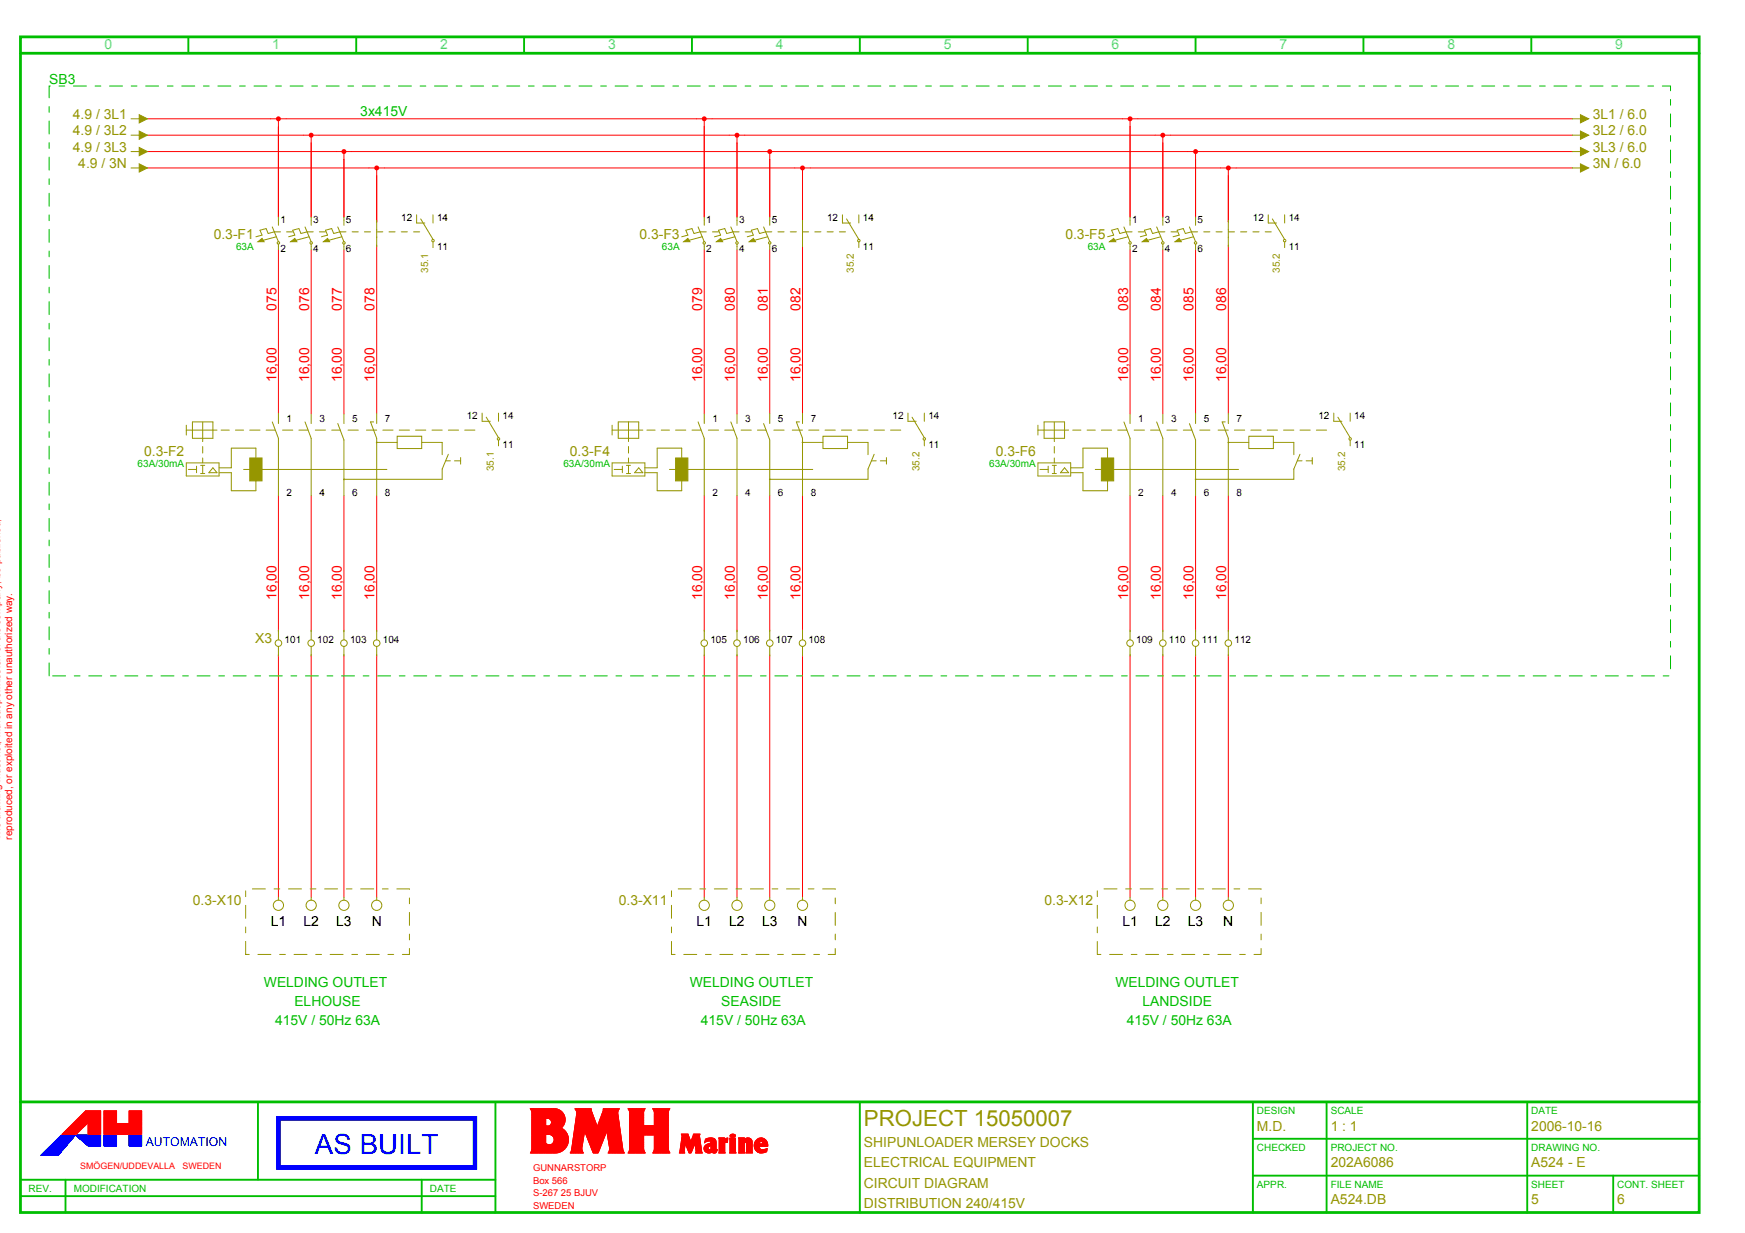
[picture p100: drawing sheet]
<svg xmlns="http://www.w3.org/2000/svg" width="426mm" height="301mm" viewBox="0 0 426 301" stroke-linecap="round" stroke-linejoin="round" font-family="sans-serif">
<defs><g id="words">
<text font-size="6.8" fill="#00f" x="76.9" y="281.8">AS BUILT</text>
<text font-size="5.4" fill="#969600" x="211" y="275">PROJECT 15050007</text>
<g font-size="3.4" fill="#00d2d2">
<text x="25.5" y="12">0</text>
<text x="66.5" y="12">1</text>
<text x="107.5" y="12">2</text>
<text x="148.5" y="12">3</text>
<text x="189.5" y="12">4</text>
<text x="230.5" y="12">5</text>
<text x="271.5" y="12">6</text>
<text x="312.5" y="12">7</text>
<text x="353.5" y="12">8</text>
<text x="394.5" y="12">9</text>
</g>
<g font-size="3.4" fill="#00be00">
<text x="12" y="20.4">SB3</text>
<text x="88" y="28.4">3x415V</text>
<text x="64.5" y="241">WELDING OUTLET</text>
<text x="71.9" y="245.6">ELHOUSE</text>
<text x="168.5" y="241">WELDING OUTLET</text>
<text x="176.2" y="245.6">SEASIDE</text>
<text x="272.5" y="241">WELDING OUTLET</text>
<text x="279" y="245.6">LANDSIDE</text>
<text x="67.2" y="250.2">415V / 50Hz 63A</text>
<text x="171.2" y="250.2">415V / 50Hz 63A</text>
<text x="275.2" y="250.2">415V / 50Hz 63A</text>
</g>
<g font-size="3.4" fill="#969600">
<text x="17.8" y="29">4.9 / 3L1</text>
<text x="389" y="29">3L1 / 6.0</text>
<text x="17.8" y="33">4.9 / 3L2</text>
<text x="389" y="33">3L2 / 6.0</text>
<text x="17.8" y="37">4.9 / 3L3</text>
<text x="19.1" y="41">4.9 / 3N</text>
<text x="389" y="37">3L3 / 6.0</text>
<text x="389" y="41">3N / 6.0</text>
<text x="52.2" y="58.4">0.3­F1</text>
<text x="156.2" y="58.4">0.3­F3</text>
<text x="260.2" y="58.4">0.3­F5</text>
<text x="35.2" y="111.4">0.3­F2</text>
<text x="139.2" y="111.4">0.3­F4</text>
<text x="243.2" y="111.4">0.3­F6</text>
<text x="62.4" y="157">X3</text>
<text x="47.1" y="221">0.3­X10</text>
<text x="151.1" y="221">0.3­X11</text>
<text x="255.1" y="221">0.3­X12</text>
<text x="211" y="280">SHIPUNLOADER MERSEY DOCKS</text>
<text x="307" y="276">M.D.</text>
<text x="325" y="276">1 : 1</text>
<text x="374" y="276">2006­10­16</text>
<text x="211" y="285">ELECTRICAL EQUIPMENT</text>
<text x="325" y="285">202A6086</text>
<text x="374" y="285">A524 ­ E</text>
<text x="211" y="290">CIRCUIT DIAGRAM</text>
<text x="211" y="295">DISTRIBUTION 240/415V</text>
<text x="325" y="294">A524.DB</text>
<text x="374" y="294">5</text>
<text x="395" y="294">6</text>
</g>
<g font-size="3.4" fill="#f00">
<text x="67.5" y="75.8" transform="rotate(-90 67.5 75.8)">075</text>
<text x="75.5" y="75.8" transform="rotate(-90 75.5 75.8)">076</text>
<text x="83.5" y="75.8" transform="rotate(-90 83.5 75.8)">077</text>
<text x="91.5" y="75.8" transform="rotate(-90 91.5 75.8)">078</text>
<text x="171.5" y="75.8" transform="rotate(-90 171.5 75.8)">079</text>
<text x="179.5" y="75.8" transform="rotate(-90 179.5 75.8)">080</text>
<text x="187.5" y="75.8" transform="rotate(-90 187.5 75.8)">081</text>
<text x="195.5" y="75.8" transform="rotate(-90 195.5 75.8)">082</text>
<text x="275.5" y="75.8" transform="rotate(-90 275.5 75.8)">083</text>
<text x="283.5" y="75.8" transform="rotate(-90 283.5 75.8)">084</text>
<text x="291.5" y="75.8" transform="rotate(-90 291.5 75.8)">085</text>
<text x="299.5" y="75.8" transform="rotate(-90 299.5 75.8)">086</text>
<text x="67.5" y="93.2" transform="rotate(-90 67.5 93.2)">16,00</text>
<text x="75.5" y="93.2" transform="rotate(-90 75.5 93.2)">16,00</text>
<text x="83.5" y="93.2" transform="rotate(-90 83.5 93.2)">16,00</text>
<text x="91.5" y="93.2" transform="rotate(-90 91.5 93.2)">16,00</text>
<text x="171.5" y="93.2" transform="rotate(-90 171.5 93.2)">16,00</text>
<text x="179.5" y="93.2" transform="rotate(-90 179.5 93.2)">16,00</text>
<text x="187.5" y="93.2" transform="rotate(-90 187.5 93.2)">16,00</text>
<text x="195.5" y="93.2" transform="rotate(-90 195.5 93.2)">16,00</text>
<text x="275.5" y="93.2" transform="rotate(-90 275.5 93.2)">16,00</text>
<text x="283.5" y="93.2" transform="rotate(-90 283.5 93.2)">16,00</text>
<text x="291.5" y="93.2" transform="rotate(-90 291.5 93.2)">16,00</text>
<text x="299.5" y="93.2" transform="rotate(-90 299.5 93.2)">16,00</text>
<text x="67.5" y="146.4" transform="rotate(-90 67.5 146.4)">16,00</text>
<text x="75.5" y="146.4" transform="rotate(-90 75.5 146.4)">16,00</text>
<text x="83.5" y="146.4" transform="rotate(-90 83.5 146.4)">16,00</text>
<text x="91.5" y="146.4" transform="rotate(-90 91.5 146.4)">16,00</text>
<text x="171.5" y="146.4" transform="rotate(-90 171.5 146.4)">16,00</text>
<text x="179.5" y="146.4" transform="rotate(-90 179.5 146.4)">16,00</text>
<text x="187.5" y="146.4" transform="rotate(-90 187.5 146.4)">16,00</text>
<text x="195.5" y="146.4" transform="rotate(-90 195.5 146.4)">16,00</text>
<text x="275.5" y="146.4" transform="rotate(-90 275.5 146.4)">16,00</text>
<text x="283.5" y="146.4" transform="rotate(-90 283.5 146.4)">16,00</text>
<text x="291.5" y="146.4" transform="rotate(-90 291.5 146.4)">16,00</text>
<text x="299.5" y="146.4" transform="rotate(-90 299.5 146.4)">16,00</text>
</g>
<g font-size="3.4">
<text x="66.1" y="226">L1</text>
<text x="74.1" y="226">L2</text>
<text x="82.1" y="226">L3</text>
<text x="90.8" y="226">N</text>
<text x="170.1" y="226">L1</text>
<text x="178.1" y="226">L2</text>
<text x="186.1" y="226">L3</text>
<text x="194.8" y="226">N</text>
<text x="274.1" y="226">L1</text>
<text x="282.1" y="226">L2</text>
<text x="290.1" y="226">L3</text>
<text x="298.8" y="226">N</text>
</g>
<text font-size="3" fill="#00f" x="35.6" y="279.7">AUTOMATION</text>
<g font-size="2.4">
<text x="98" y="54">12</text>
<text x="106.8" y="54">14</text>
<text x="202" y="54">12</text>
<text x="210.8" y="54">14</text>
<text x="306" y="54">12</text>
<text x="314.8" y="54">14</text>
<text x="68.5" y="54.5">1</text>
<text x="76.5" y="54.5">3</text>
<text x="84.5" y="54.5">5</text>
<text x="172.5" y="54.5">1</text>
<text x="180.5" y="54.5">3</text>
<text x="188.5" y="54.5">5</text>
<text x="276.5" y="54.5">1</text>
<text x="284.5" y="54.5">3</text>
<text x="292.5" y="54.5">5</text>
<text x="68.5" y="61.5">2</text>
<text x="76.5" y="61.5">4</text>
<text x="84.5" y="61.5">6</text>
<text x="106.8" y="60.9">11</text>
<text x="172.5" y="61.5">2</text>
<text x="180.5" y="61.5">4</text>
<text x="188.5" y="61.5">6</text>
<text x="210.8" y="60.9">11</text>
<text x="276.5" y="61.5">2</text>
<text x="284.5" y="61.5">4</text>
<text x="292.5" y="61.5">6</text>
<text x="314.8" y="60.9">11</text>
<text x="70" y="103">1</text>
<text x="78" y="103">3</text>
<text x="86" y="103">5</text>
<text x="94" y="103">7</text>
<text x="114" y="102.4">12</text>
<text x="122.8" y="102.4">14</text>
<text x="174" y="103">1</text>
<text x="182" y="103">3</text>
<text x="190" y="103">5</text>
<text x="198" y="103">7</text>
<text x="218" y="102.4">12</text>
<text x="226.8" y="102.4">14</text>
<text x="278" y="103">1</text>
<text x="286" y="103">3</text>
<text x="294" y="103">5</text>
<text x="302" y="103">7</text>
<text x="322" y="102.4">12</text>
<text x="330.8" y="102.4">14</text>
<text x="122.8" y="109.3">11</text>
<text x="226.8" y="109.3">11</text>
<text x="330.8" y="109.3">11</text>
<text x="70" y="121">2</text>
<text x="78" y="121">4</text>
<text x="86" y="121">6</text>
<text x="94" y="121">8</text>
<text x="174" y="121">2</text>
<text x="182" y="121">4</text>
<text x="190" y="121">6</text>
<text x="198" y="121">8</text>
<text x="278" y="121">2</text>
<text x="286" y="121">4</text>
<text x="294" y="121">6</text>
<text x="302" y="121">8</text>
<text x="69.5" y="157">101</text>
<text x="77.5" y="157">102</text>
<text x="85.5" y="157">103</text>
<text x="93.5" y="157">104</text>
<text x="173.5" y="157">105</text>
<text x="181.5" y="157">106</text>
<text x="189.5" y="157">107</text>
<text x="197.5" y="157">108</text>
<text x="277.5" y="157">109</text>
<text x="285.5" y="157">110</text>
<text x="293.5" y="157">111</text>
<text x="301.5" y="157">112</text>
</g>
<g font-size="2.4" fill="#00be00">
<text x="57.7" y="61">63A</text>
<text x="161.7" y="61">63A</text>
<text x="265.7" y="61">63A</text>
<text x="33.6" y="114">63A/30mA</text>
<text x="137.6" y="114">63A/30mA</text>
<text x="241.6" y="114">63A/30mA</text>
<text x="307" y="272">DESIGN</text>
<text x="325" y="272">SCALE</text>
<text x="374" y="272">DATE</text>
<text x="307" y="281">CHECKED</text>
<text x="325" y="281">PROJECT NO.</text>
<text x="374" y="281">DRAWING NO.</text>
<text x="7" y="291">REV.</text>
<text x="18" y="291">MODIFICATION</text>
<text x="105" y="291">DATE</text>
<text x="307" y="290">APPR.</text>
<text x="325" y="290">FILE NAME</text>
<text x="374" y="290">SHEET</text>
<text x="395" y="290">CONT. SHEET</text>
</g>
<g font-size="2.4" fill="#969600">
<text x="104.6" y="66.6" transform="rotate(-90 104.6 66.6)">35.1</text>
<text x="208.6" y="66.6" transform="rotate(-90 208.6 66.6)">35.2</text>
<text x="312.6" y="66.6" transform="rotate(-90 312.6 66.6)">35.2</text>
<text x="120.6" y="115" transform="rotate(-90 120.6 115)">35.1</text>
<text x="224.6" y="115" transform="rotate(-90 224.6 115)">35.2</text>
<text x="328.6" y="115" transform="rotate(-90 328.6 115)">35.2</text>
</g>
<g font-size="2.4" fill="#f00">
<text x="0" y="205" transform="rotate(-90 0 205)">The drawing must not, without permission of the company, be published,</text>
<text x="3" y="205" transform="rotate(-90 3 205)">reproduced, or exploited in any other unauthorized way.</text>
</g>
<g font-size="2.3" fill="#f00">
<text x="130.2" y="286">GUNNARSTORP</text>
<text x="130.2" y="289">Box 566</text>
<text x="130.2" y="292.1">S­267 25 BJUV</text>
<text x="130.2" y="295.2">SWEDEN</text>
</g>
<g font-size="2.2" fill="#f00">
<text x="19.6" y="285.4">SMÖGEN/UDDEVALLA</text>
<text x="44.6" y="285.4">SWEDEN</text>
</g>
</g></defs>
<path d="M5 9h410v287h-410zM5 13h410M5 269h410" fill="none" stroke="#00be00" stroke-width=".68"/>
<g fill="none" stroke="#00be00" stroke-width=".46">
<path d="M46 9v4M87 9v4M128 9v4M169 9v4M210 9v4M251 9v4M292 9v4M333 9v4M374 9v4M63 269v19M121 269v27M210 269v27"/>
<path d="M306 269v27M306 278h109M324 269v27M373 269v27M5 288h116M5 292h116M16 288v8M103 288v8M306 287h109M394 287v9"/>
</g>
<g fill="none" stroke="#00f" stroke-width=".24">
<path d="M12.2 279.8l-2.2 2.2M15 277.1l-4.9 4.9M15.1 277.1l-4.9 4.9M15.2 277.1l-4.9 4.9M15.3 277.1l-4.9 4.9M15.4 277.1l-4.9 4.9M15.4 277.1l-4.8 4.9M15.5 277.1l-4.9 4.9M15.6 277.1l-4.9 4.9M15.7 277.1l-4.9 4.9M15.8 277.1l-4.9 4.9M15.9 277.1l-4.9 4.9"/>
<path d="M16 277.1l-4.9 4.9M16.1 277.1l-4.9 4.9M16.1 277.1l-4.8 4.9M16.2 277.1l-4.8 4.9M16.3 277.1l-4.9 4.9M16.4 279.5l-2.5 2.5M16.4 277.1l-4.9 4.9M16.5 277.1l-4.9 4.9M16.6 277.1l-4.9 4.9M16.7 277.1l-4.9 4.9M16.8 277.1l-4.9 4.9M16.9 277.1l-4.9 4.9"/>
<path d="M16.9 278.9l-3.1 3.1M16.9 277.1l-4.8 4.9M17 277.1l-4.9 4.9M17.1 277.1l-4.9 4.9M17.2 277.1l-4.9 4.9M17.3 277.1l-4.9 4.9M17.4 278.4l-3.7 3.6M17.4 277.1l-4.9 4.9M17.5 277.1l-4.9 4.9M17.6 277.1l-4.9 4.9M17.7 277.1l-4.9 4.9M17.7 277.1l-4.8 4.9"/>
<path d="M17.8 277.1l-4.9 4.9M17.9 277.8l-4.2 4.2M17.9 277.1l-4.9 4.9M18 277.1l-4.9 4.9M18.1 277.1l-4.9 4.9M18.2 277.1l-4.9 4.9M18.3 277.1l-4.9 4.9M18.3 277.2l-4.7 4.8M18.4 277.1l-4.9 4.9M18.4 277.1l-4.1 4.9M18.4 277.1l3.1 2.7h3.1v-2.7M18.4 277.1h.1"/>
<path d="M18.5 277.1v.1M18.6 277.1l-.1 .1M18.7 277.1l-.1 .1M18.8 277.1l-.2 .2M18.9 277.1l-.2 .2M19 277.1l-.3 .3 .4-.3M19.2 277.1l-.4 .3M19.2 277.1l-.3 .4M19.3 277.1l-.4 .4M19.4 277.1l-.4 .5M19.5 277.1l-.5 .5M19.6 277.1l-.5 .6"/>
<path d="M19.7 277.1l-.6 .6M19.8 277.1l-.6 .6 .7-.6M19.9 277.1l-.7 .7M20 277.1l-.7 .8M20.1 277.1l-.8 .8M20.2 277.1l-.8 .8M20.3 277.1l-.9 .9M20.4 277.1l-.9 .9M20.5 277.1l-1 1M20.6 277.1l-1 1M20.7 277.1l-1.1 1M20.7 277.1l-1 1.1"/>
<path d="M20.8 277.1l-1.1 1.1M20.9 277.1l-1.1 1.2M21 277.1l-1.2 1.2M21.1 277.1l-1.2 1.2M21.2 277.1l-1.3 1.3M21.3 277.1l-1.3 1.3M21.4 277.1l-1.4 1.4M21.5 277.1l-1.4 1.4M21.6 277.1l-1.4 1.5M21.7 277.1l-1.5 1.5M21.8 277.1l-1.5 1.6M21.9 277.1l-1.6 1.6"/>
<path d="M22 277.1l-1.7 1.7M22.1 277.1l-1.7 1.7M22.2 277.1l-1.8 1.7M22.2 277.1l-1.7 1.8M22.3 277.1l-1.8 1.8M22.4 277.1l-1.8 1.9M22.5 277.1l-1.9 1.9M22.6 277.1l-1.9 1.9M22.7 277.1l-2 2M22.8 277.1l-2 2M22.9 277.1l-2.1 2.1M23 277.1l-2.1 2.1"/>
<path d="M23.1 277.1l-2.1 2.2M23.2 277.1l-2.2 2.2M23.3 277.1l-2.2 2.3M23.4 277.1l-2.3 2.3M23.5 277.1l-2.3 2.3 2.4-2.3M23.7 277.1l-2.4 2.4M23.7 277.1l-2.4 2.5M23.8 277.1l-2.5 2.5M23.9 277.1l-2.5 2.5M24 277.1l-2.6 2.6M24.1 277.1l-2.6 2.6M24.2 277.1l-2.6 2.7"/>
<path d="M24.3 277.1l-2.7 2.7M24.4 277.1l-2.7 2.7M24.5 277.1l-2.7 2.7M24.5 277.1l-2.6 2.7M24.6 277.1h-9.7l-4.9 4.9M24.6 277.2l-2.6 2.6M24.6 277.3l-2.5 2.5M24.6 277.3l-2.4 2.5M24.6 277.4l-2.3 2.4M24.6 277.5l-2.2 2.3M24.6 277.6l-2.2 2.2M24.6 277.7l-2.1 2.1"/>
<path d="M24.6 277.8l-2 2M24.6 277.9l-1.9 1.9M24.6 278l-1.8 1.8M24.6 278l-1.7 1.8M24.6 278.1l-1.6 1.7M24.6 278.2l-1.5 1.6M24.6 278.3l-1.5 1.5M24.6 278.4l-1.4 1.4M24.6 278.5l-1.3 1.3M24.6 278.6l-1.2 1.2M24.6 278.7l-1.1 1.1M24.6 278.8l-1 1"/>
<path d="M24.6 278.8l-.9 1M24.6 278.9l-.8 .9M24.6 279l-.7 .8M24.6 279.1l-.7 .7M24.6 279.2l-.6 .6M24.6 279.3l-.5 .5M24.6 279.4l-.4 .4M24.6 279.5l-.3 .3M24.6 279.5l-.2 .3M24.6 279.6l-.1 .2M24.6 279.7v.1M25.4 277.1h3.1"/>
<path d="M25.4 277.1v2.7h3.1M25.4 277.1h.1M25.5 277.1l-.1 .1M25.6 277.1l-.2 .2M25.7 277.1l-.3 .3M25.8 277.1l-.4 .4M25.9 277.1l-.5 .5M26 277.1l-.6 .6M26 277.1l-.6 .7M26.1 277.1l-.7 .7M26.2 277.1l-.8 .8M26.3 277.1l-.9 .9"/>
<path d="M26.4 277.1l-1 1M26.5 277.1l-1.1 1.1M26.6 277.1l-1.2 1.2M26.7 277.1l-1.3 1.3M26.8 277.1l-1.4 1.4M26.8 277.1l-1.4 1.5M26.9 277.1l-1.5 1.5M27 277.1l-1.6 1.6M27.1 277.1l-1.7 1.7M27.2 277.1l-1.8 1.8M27.3 277.1l-1.9 1.9M27.4 277.1l-2 2"/>
<path d="M27.5 277.1l-2.1 2.1M27.6 277.1l-2.2 2.2M27.6 277.1l-2.2 2.3M27.7 277.1l-2.3 2.3M27.8 277.1l-2.4 2.4M27.9 277.1l-2.5 2.5M28 277.1l-2.6 2.6M28.1 277.1l-2.7 2.7M28.2 277.1l-2.7 2.7M28.3 277.1l-2.7 2.7M28.3 277.1l-2.6 2.7M28.4 277.1l-2.6 2.7"/>
<path d="M28.5 277.2l-2.6 2.6M28.5 277.3l-2.5 2.5M28.5 277.3l-2.4 2.5M28.5 277.4l-2.3 2.4M28.5 277.5l-2.3 2.3M28.5 277.6l-2.2 2.2M28.5 277.7l-2.1 2.1M28.5 277.8l-2 2M28.5 277.9l-1.9 1.9M28.5 278l-1.8 1.8M28.5 278.1l-1.7 1.7M28.5 278.1l-1.6 1.7"/>
<path d="M28.5 278.2l-1.6 1.6M28.5 278.3l-1.5 1.5M28.5 278.4l-1.4 1.4M28.5 278.5l-1.3 1.3M28.5 278.6l-1.2 1.2M28.5 278.7l-1.1 1.1M28.5 278.8l-1 1M28.5 278.8l-.9 1M28.5 278.9l-.8 .9M28.5 279l-.8 .8M28.5 279.1l-.7 .7M28.5 279.2l-.6 .6"/>
<path d="M28.5 279.3l-.5 .5M28.5 279.4l-.4 .4M28.5 279.5l-.3 .3M28.5 279.6l-.2 .2M28.5 279.6l-.1 .2M28.5 279.7v.1M28.5 277.1v2.7M31.5 277.1h3.1v2.7h-3.1zM31.6 277.1l-.1 .1M31.7 277.1l-.2 .2M31.8 277.1l-.3 .3M31.9 277.1l-.4 .4"/>
<path d="M32 277.1l-.5 .5M32.1 277.1l-.6 .5M32.1 277.1l-.6 .6M32.2 277.1l-.7 .7M32.3 277.1l-.8 .8M32.4 277.1l-.9 .9M32.5 277.1l-1 1M32.6 277.1l-1.1 1.1M32.7 277.1l-1.2 1.2M32.8 277.1l-1.3 1.2M32.9 277.1l-1.4 1.3M32.9 277.1l-1.4 1.4"/>
<path d="M33 277.1l-1.5 1.5M33.1 277.1l-1.6 1.6M33.2 277.1l-1.7 1.7M33.3 277.1l-1.8 1.8M33.4 277.1l-1.9 1.9M33.5 277.1l-2 2M33.6 277.1l-2.1 2M33.6 277.1l-2.1 2.1M33.7 277.1l-2.2 2.2M33.8 277.1l-2.3 2.3M33.9 277.1l-2.4 2.4M34 277.1l-2.5 2.5"/>
<path d="M34.1 277.1l-2.6 2.6M34.2 277.1l-2.7 2.7M34.3 277.1l-2.7 2.7M34.4 277.1l-2.7 2.7M34.4 277.1l-2.6 2.7M34.5 277.1l-2.6 2.7M34.6 277.1l-2.6 2.7M34.6 277.2l-2.5 2.6M34.6 277.3l-2.4 2.5M34.6 277.4l-2.3 2.4M34.6 277.5l-2.3 2.3M34.6 277.6l-2.2 2.2"/>
<path d="M34.6 277.7l-2.1 2.1M34.6 277.8l-2 2M34.6 277.8l-1.9 2M34.6 277.9l-1.8 1.9M34.6 278l-1.7 1.8M34.6 278.1l-1.6 1.7M34.6 278.2l-1.6 1.6M34.6 278.3l-1.5 1.5M34.6 278.4l-1.4 1.4M34.6 278.5l-1.3 1.3M34.6 278.6l-1.2 1.2M34.6 278.6l-1.1 1.2"/>
<path d="M34.6 278.7l-1 1.1M34.6 278.8l-.9 1M34.6 278.9l-.8 .9M34.6 279l-.8 .8M34.6 279.1l-.7 .7M34.6 279.2l-.6 .6M34.6 279.3l-.5 .5M34.6 279.3l-.4 .5M34.6 279.4l-.3 .4M34.6 279.5l-.2 .3M34.6 279.6l-.1 .2M34.6 279.7l-.1 .1"/>
<path d="M10 282h4.3M14.5 281.8l-.2 .2M15 281.2l-.8 .8M15.4 280.6l-1.3 1.4M15.9 280.1l-1.9 1.9"/>
</g>
<g fill="none" stroke="#f00" stroke-width=".24">
<path d="M35.9 29h134.2M35.9 33h38.2M35.9 37h46.2M68 29v24M76 34.9v18.1M77.9 33h100.2M84 38.9v14.1M85.9 37h100.2M172 30.9v22.1M173.9 29h100.2M180 34.9v18.1M181.9 33h100.2"/>
<path d="M188 38.9v14.1M189.9 37h100.2M276 30.9v22.1M277.9 29h106.2M284 34.9v18.1M285.9 33h98.2M292 38.9v14.1M293.9 37h90.2M35.9 41h54.2M92 42.9v11.3M92 59.8v41.2M93.9 41h100.2"/>
<path d="M196 42.9v11.3M196 59.8v41.2M197.9 41h100.2M300 42.9v11.3M300 59.8v41.2M301.9 41h82.2M68 61v40M76 61v40M84 61v40M172 61v40M180 61v40M188 61v40"/>
<path d="M276 61v40M284 61v40M292 61v40M68 121v33.2M76 121v33.2M84 121v33.2M92 121v33.2M172 121v33.2M180 121v33.2M188 121v33.2M196 121v33.2M276 121v33.2"/>
<path d="M284 121v33.2M292 121v33.2M300 121v33.2M68 159.8v59.3M76 159.8v59.3M84 159.8v59.3M92 159.8v59.3M172 159.8v59.3M180 159.8v59.3M188 159.8v59.3M196 159.8v59.3M276 159.8v59.3"/>
<path d="M284 159.8v59.3M292 159.8v59.3M300 159.8v59.3M15.1 276.9l5.8-5.7h3.7v5.7h-3.1v-2.8l-2.9 2.8zM20.9 271.2l-5.7 5.7M21 271.2l-5.7 5.7M21.1 271.2l-5.7 5.7M21.2 271.2l-5.7 5.7M21.3 271.2l-5.7 5.7M21.4 271.2l-5.8 5.7M21.5 271.2l-5.8 5.7M21.5 271.2l-5.7 5.7"/>
<path d="M21.6 271.2l-5.7 5.7M21.7 271.2l-5.7 5.7M21.8 271.2l-5.7 5.7M21.9 271.2l-5.7 5.7M22 271.2l-5.7 5.7M22.1 271.2l-5.7 5.7M22.2 271.2l-5.8 5.7M22.3 271.2l-5.8 5.7M22.3 271.2l-5.7 5.7M22.4 271.2l-5.7 5.7M22.5 271.2l-5.7 5.7M22.6 271.2l-5.7 5.7"/>
<path d="M22.7 271.2l-5.7 5.7M22.8 271.2l-5.7 5.7M22.9 271.2l-5.8 5.7M23 271.2l-5.8 5.7M23 271.2l-5.7 5.7M23.1 271.2l-5.7 5.7M23.2 271.2l-5.7 5.7M23.3 271.2l-5.7 5.7M23.4 271.2l-5.7 5.7M23.5 271.2l-5.7 5.7M23.6 271.2l-5.7 5.7M23.7 271.2l-5.8 5.7"/>
<path d="M23.8 271.2l-5.8 5.7M23.8 271.2l-5.7 5.7M23.9 271.2l-5.7 5.7M24 271.2l-5.7 5.7M24.1 271.2l-5.7 5.7M24.2 271.2l-5.7 5.7M24.3 271.2l-5.7 5.7M24.4 271.2l-4 4M24.5 271.2l-3 2.9M24.5 271.2l-3 3M24.6 271.2l-3.1 3.1M24.6 271.3l-3.1 3.1"/>
<path d="M24.6 271.4l-3.1 3.1M24.6 271.5l-3.1 3.1M24.6 271.6l-3.1 3.1M24.6 271.7l-3.1 3M24.6 271.8l-3.1 3M24.6 271.9l-3.1 3M24.6 271.9l-3.1 3.1M24.6 272l-3.1 3.1M24.6 272.1l-3.1 3.1M24.6 272.2l-3.1 3.1M24.6 272.3l-3.1 3.1M24.6 272.4l-3.1 3.1"/>
<path d="M24.6 272.5l-3.1 3M24.6 272.6l-3.1 3M24.6 272.7l-3.1 3M24.6 272.7l-3.1 3.1M24.6 272.8l-3.1 3.1M24.6 272.9l-3.1 3.1M24.6 273l-3.1 3.1M24.6 273.1l-3.1 3.1M24.6 273.2l-3.1 3.1M24.6 273.3l-3.1 3M24.6 273.4l-3.1 3M24.6 273.5l-3.1 3"/>
<path d="M24.6 273.5l-3.1 3.1M24.6 273.6l-3.1 3.1M24.6 273.7l-3.1 3.1M24.6 273.8l-3.1 3.1M24.6 273.9l-3 3M24.6 274l-2.9 2.9M24.6 274.1l-2.9 2.8M24.6 274.2l-2.8 2.7M24.6 274.2l-2.7 2.7M24.6 274.3l-2.6 2.6M24.6 274.4l-2.5 2.5M24.6 274.5l-2.4 2.4"/>
<path d="M24.6 274.6l-2.3 2.3M24.6 274.7l-2.2 2.2M24.6 274.8l-2.1 2.1M24.6 274.9l-2.1 2M24.6 275l-2 1.9M24.6 275l-1.9 1.9M24.6 275.1l-1.8 1.8M24.6 275.2l-1.7 1.7M24.6 275.3l-1.6 1.6M24.6 275.4l-1.5 1.5M24.6 275.5l-1.4 1.4M24.6 275.6l-1.4 1.3"/>
<path d="M24.6 275.7l-1.3 1.2M24.6 275.7l-1.2 1.2M24.6 275.8l-1.1 1.1M24.6 275.9l-1 1M24.6 276l-.9 .9M24.6 276.1l-.8 .8M24.6 276.2l-.7 .7M24.6 276.3l-.6 .6M24.6 276.4l-.6 .5M24.6 276.5l-.5 .4M24.6 276.5l-.4 .4M24.6 276.6l-.3 .3"/>
<path d="M24.6 276.7l-.2 .2M24.6 276.8l-.1 .1M24.6 276.9h.1M25.4 276.9h9.2M25.4 271.2h3.1M25.4 271.2v5.7M25.4 271.2h.1M25.5 271.2l-.1 .1M25.6 271.2l-.2 .2M25.7 271.2l-.3 .3M25.8 271.2l-.4 .4M25.9 271.2l-.5 .5"/>
<path d="M26 271.2l-.6 .5M26 271.2l-.6 .6M26.1 271.2l-.7 .7M26.2 271.2l-.8 .8M26.3 271.2l-.9 .9M26.4 271.2l-1 1M26.5 271.2l-1.1 1.1M26.6 271.2l-1.2 1.2M26.7 271.2l-1.3 1.3M26.8 271.2l-1.4 1.3M26.8 271.2l-1.4 1.4M26.9 271.2l-1.5 1.5"/>
<path d="M27 271.2l-1.6 1.6M27.1 271.2l-1.7 1.7M27.2 271.2l-1.8 1.8M27.3 271.2l-1.9 1.9M27.4 271.2l-2 2M27.5 271.2l-2.1 2.1M27.6 271.2l-2.2 2.2M27.7 271.2l-2.3 2.3M27.8 271.2l-2.4 2.4M27.9 271.2l-2.5 2.5M28 271.2l-2.6 2.6M28.1 271.2l-2.7 2.7"/>
<path d="M28.2 271.2l-2.8 2.8M28.3 271.2l-2.9 2.8M28.3 271.2l-2.9 2.9M28.4 271.2l-3 3M28.5 271.2l-3.1 3.1M28.5 271.3l-3.1 3.1M28.5 271.4l-3.1 3.1M28.5 271.5l-3.1 3.1M28.5 271.6l-3.1 3.1M28.5 271.8l-3.1 3M28.5 271.9l-3.1 3M28.5 272l-3.1 3"/>
<path d="M28.5 272l-3.1 3.1M28.5 272.1l-3.1 3.1M28.5 272.2l-3.1 3.1M28.5 272.3l-3.1 3.1M28.5 272.4l-3.1 3.1M28.5 272.5l-3.1 3M28.5 272.6l-3.1 3M28.5 272.7l-3.1 3M28.5 272.7l-3.1 3.1M28.5 272.8l-3.1 3.1M28.5 272.9l-3.1 3.1M28.5 273l-3.1 3.1"/>
<path d="M28.5 271.7l-3.1 3.1M28.5 273.1l-3.1 3.1M28.5 273.2l-3.1 3.1M28.5 273.3l-3.1 3M28.5 273.4l-3.1 3M28.5 273.5l-3.1 3M28.5 273.5l-3.1 3.1M28.5 273.6l-3.1 3.1M28.5 273.7l-3.1 3.1M28.5 273.8l-3.1 3.1M28.5 273.9l-3 3M28.5 274l-3 2.9"/>
<path d="M28.5 274.1l-2.9 2.8M28.5 274.2l-2.8 2.7M28.5 274.3l-2.7 2.6M28.5 271.2v3.1M28.5 274.3l-2.6 2.6M28.6 274.3l-2.6 2.6M28.7 274.3l-2.6 2.6M28.8 274.3l-2.6 2.6M28.9 274.3l-2.6 2.6M29 274.3l-2.7 2.6M29.1 274.3l-2.7 2.6M29.2 274.3l-2.7 2.6"/>
<path d="M29.3 274.3l-2.7 2.6M29.3 274.3l-2.6 2.6M29.4 274.3l-2.6 2.6M29.5 274.3l-2.6 2.6M29.6 274.3l-2.6 2.6M29.7 274.3l-2.7 2.6M29.8 274.3l-2.7 2.6M29.9 274.3l-2.7 2.6M30 274.3l-2.7 2.6M30 274.3l-2.6 2.6M30.1 274.3l-2.6 2.6M30.2 274.3l-2.6 2.6"/>
<path d="M30.3 274.3l-2.6 2.6M30.4 274.3l-2.6 2.6M30.5 274.3l-2.7 2.6M30.6 274.3l-2.7 2.6M30.7 274.3l-2.7 2.6M30.8 274.3l-2.7 2.6M30.8 274.3l-2.6 2.6M30.9 274.3l-2.6 2.6M31 274.3l-2.6 2.6M31.1 274.3l-2.6 2.6M31.2 274.3l-2.7 2.6M31.3 274.3l-2.7 2.6"/>
<path d="M31.4 274.3l-2.7 2.6M31.5 274.3l-2.7 2.6M31.6 271.2l-.1 .1M31.7 271.2l-.2 .2M31.8 271.2l-.3 .3M31.9 271.2l-.4 .3M32 271.2l-.5 .4M32.1 271.2l-.6 .5M32.1 271.2l-.6 .6M32.2 271.2l-.7 .7M32.3 271.2l-.8 .8M32.4 271.2l-.9 .9"/>
<path d="M32.5 271.2l-1 1M32.6 271.2l-1.1 1M32.7 271.2l-1.2 1.1M32.8 271.2l-1.3 1.2M32.8 271.2l-1.3 1.3M32.9 271.2l-1.4 1.4M33 271.2l-1.5 1.5M33.1 271.2l-1.6 1.6M33.2 271.2l-1.7 1.7M33.3 271.2l-1.8 1.8M33.4 271.2l-1.9 1.8M33.5 271.2l-2 1.9"/>
<path d="M33.6 271.2l-2.1 2M33.6 271.2l-2.1 2.1M33.7 271.2l-2.2 2.2M33.8 271.2l-2.3 2.3M33.9 271.2l-2.4 2.4M34 271.2l-2.5 2.5M34.1 271.2l-2.6 2.5M34.2 271.2l-2.7 2.6M34.3 271.2l-2.8 2.7M34.4 271.2l-2.9 2.8M34.4 271.2l-2.9 2.9M34.5 271.2l-3 3"/>
<path d="M34.6 271.2h-3.1v3.1h-3M34.6 271.2l-5.7 5.7M34.6 271.3l-5.6 5.6M34.6 271.4l-5.5 5.5M34.6 271.5l-5.4 5.4M34.6 271.6l-5.3 5.3M34.6 271.7l-5.3 5.2M34.6 271.7l-5.2 5.2M34.6 271.8l-5.1 5.1M34.6 271.9l-5 5M34.6 272l-4.9 4.9M34.6 272.1l-4.8 4.8"/>
<path d="M34.6 272.2l-4.7 4.7M34.6 272.3l-4.6 4.6M34.6 272.4l-4.5 4.5M34.6 272.5l-4.5 4.4M34.6 272.5l-4.4 4.4M34.6 272.6l-4.3 4.3M34.6 272.7l-4.2 4.2M34.6 272.8l-4.1 4.1M34.6 272.9l-4 4M34.6 273l-3.9 3.9M34.6 273.1l-3.8 3.8M34.6 273.2l-3.8 3.7"/>
<path d="M34.6 273.2l-3.7 3.7M34.6 273.3l-3.6 3.6M34.6 273.4l-3.5 3.5M34.6 273.5l-3.4 3.4M34.6 273.6l-3.3 3.3M34.6 273.7l-3.2 3.2M34.6 273.8l-3.1 3.1M34.6 273.9l-3 3M34.6 274l-3 2.9M34.6 274l-2.9 2.9M34.6 274.1l-2.8 2.8M34.6 274.2l-2.7 2.7"/>
<path d="M34.6 274.3l-2.6 2.6M34.6 274.4l-2.5 2.5M34.6 274.5l-2.4 2.4M34.6 274.6l-2.3 2.3M34.6 274.7l-2.2 2.2M34.6 274.8l-2.1 2.1M34.6 274.9l-2 2M34.6 275l-1.9 1.9M34.6 275.1l-1.8 1.8M34.6 275.2l-1.7 1.7M34.6 275.3l-1.6 1.6M34.6 275.4l-1.5 1.5"/>
<path d="M34.6 275.5l-1.5 1.4M34.6 275.5l-1.4 1.4M34.6 275.6l-1.3 1.3M34.6 275.7l-1.2 1.2M34.6 275.8l-1.1 1.1M34.6 275.9l-1 1M34.6 276l-.9 .9M34.6 276.1l-.8 .8M34.6 276.2l-.7 .7M34.6 276.3l-.7 .6M34.6 276.3l-.6 .6M34.6 276.4l-.5 .5"/>
<path d="M34.6 276.5l-.4 .4M34.6 276.6l-.3 .3M34.6 276.7l-.2 .2M34.6 276.8l-.1 .1M34.6 276.9h.1M34.6 271.2v5.7M129.5 270.6h.1M129.7 270.6h-.1M129.8 270.6l-.2 .2M129.9 279.2l7.5-7.6-7.5 7.7M129.9 280l7.8-7.9-7.8 7.9M129.9 278.4l3.5-3.6-3.5 3.7"/>
<path d="M129.9 270.6l-.2 .3 .3-.3M130.1 270.6l-.4 .4M130.2 270.6l-.4 .5M130.3 270.6l-.5 .6M130.4 270.6l-.6 .6M130.5 270.6l-.7 .7M130.6 270.6l-.8 .7M130.6 270.6l-.7 .8M130.8 270.6l-.9 .9M130.8 270.6l-.9 1M130.9 270.6l-1 1.1M131 270.6l-1.1 1.1"/>
<path d="M131.1 270.6l-1.2 1.3M131.2 270.6l-1.3 1.4M131.3 270.6l-1.4 1.4M131.3 270.6l-1.4 1.5M131.4 270.6l-1.5 1.6M131.6 270.6l-1.7 1.7M131.6 270.6l-1.7 1.8M131.7 270.6l-1.8 1.9M131.8 270.6l-1.9 1.9M131.8 270.6l-1.9 2M132 270.6l-2.1 2.1M132.1 270.6l-2.2 2.2"/>
<path d="M132.1 270.6l-2.2 2.3M132.2 270.6l-2.3 2.4M132.3 270.6l-2.4 2.4M132.4 270.6l-2.5 2.6M132.5 270.6l-2.6 2.6M132.6 270.6l-2.7 2.7M132.6 270.6l-2.7 2.8M132.7 270.6l-2.8 2.9M132.8 270.6l-2.9 3M132.9 270.6l-3 3.1M133 270.6l-3.1 3.1M133.1 270.6l-3.2 3.2"/>
<path d="M133.1 270.6l-3.2 3.3M133.3 270.6l-3.4 3.4M133.3 278.5l-3 3M133.3 278.6l-2.9 2.9M133.3 278.7l-2.8 2.8M133.3 279l-2.5 2.5M133.3 278.2l-3.3 3.3M133.3 278.3l-3.2 3.2M133.3 278.4l-3.1 3.1M133.3 278.8l-2.7 2.7M133.3 278.9l-2.6 2.6M133.3 277.6l-3.8 3.9"/>
<path d="M133.3 277.8l-3.7 3.7M133.3 277.9l-3.6 3.6M133.3 277.5l-3.6 3.6M133.3 277.4l-3.5 3.5M133.3 277.4l-3.5 3.4M133.3 277.1l-3.4 3.5M133.3 278.1l-3.4 3.4M133.3 277.1l-3.4 3.4M133.3 273.2l-3.4 3.4M133.3 273.3l-3.4 3.4M133.3 273.4l-3.4 3.4M133.3 273.5l-3.4 3.5"/>
<path d="M133.3 273.6l-3.4 3.4M133.3 273.7l-3.4 3.4M133.3 273.8l-3.4 3.4M133.3 273.8l-3.4 3.5M133.3 274l-3.4 3.4M133.3 274.1l-3.4 3.4M133.3 274.2l-3.4 3.4M133.3 274.3l-3.4 3.5M133.3 274.4l-3.4 3.4M133.3 274.5l-3.4 3.4M133.3 274.6l-3.4 3.4M133.3 274.7l-3.4 3.5"/>
<path d="M133.3 277.6l-3.6 3.6M133.3 278l-3.5 3.5M133.3 277.2l-3.5 3.5M133.3 279.1l-2.4 2.4M133.3 274.8l-3.4 3.5M133.3 270.6l-3.4 3.5M133.4 279.1l-2.4 2.4M133.4 274.8l-3.5 3.5M133.4 270.6l-3.5 3.6M133.4 279.2l-2.3 2.3M133.5 279.2l-2.3 2.3M133.5 270.6l-3.6 3.6"/>
<path d="M133.5 279.3l-2.2 2.2M133.6 279.3l-2.2 2.2M133.6 274.9l-3.7 3.7M133.6 270.6l-3.7 3.8M133.7 274.9l-3.8 3.8M133.7 270.6l-3.8 3.9M133.7 279.4l-2.2 2.1M133.8 274.9l-3.9 3.9M133.8 279.4l-2.1 2.1M133.8 270.6l-3.9 3.9M133.8 270.6l-3.9 4M133.9 274.9l-4 4"/>
<path d="M133.9 270.6l-4 4.1M134.1 279.5l-2.2 2M134.1 270.6l-4.2 4.2M134.1 274.8l-4.2 4.2M134.1 279.5l-2 2M134.1 270.6l-4.2 4.3M134.2 279.5l-2 2M134.2 270.6l-4.3 4.4M134.3 279.4l-2.1 2.1M134.3 270.6l-4.4 4.4M134.3 274.7l-4.4 4.4M134.4 270.6l-4.5 4.5"/>
<path d="M134.4 279.4l-2.1 2.1M134.5 270.6l-4.6 4.6M134.6 279.4l-2.2 2.1M134.6 270.6l-4.7 4.7M134.6 273.6l2.4-2.4-2.4 2.5M134.6 270.6l-4.7 4.8M134.7 279.3l-2.2 2.2M134.7 270.6l-4.8 4.9M134.8 270.6l-4.9 4.9M134.9 270.6l-5 5.1M135 270.6l-5.1 5.1M135.1 270.6l-5.2 5.2"/>
<path d="M135.1 278.9l2.9-2.9-5.4 5.5M135.1 270.6l-5.2 5.3M135.2 270.6l-5.3 5.4M135.3 277.8l2.2-2.2-2.2 2.3M135.4 270.6l-5.5 5.5M135.4 270.6l-5.5 5.6M135.5 270.6l-5.6 5.6M135.6 270.6l-5.7 5.7M135.6 270.7l-5.7 5.7M135.8 270.7l-5.9 5.8M135.8 270.7l-2.3 2.3M135.9 270.7l-2.4 2.3"/>
<path d="M135.9 270.7l-2.3 2.3M136 270.7l-2.3 2.3M136.1 270.7l-2.3 2.3M136.2 270.8l-2.3 2.2M136.3 270.8l-2.3 2.3M136.4 270.8l-2.3 2.3M136.4 270.9l-2.2 2.2M136.5 270.9l-2.3 2.2M136.5 270.9l-2.2 2.3 2.3-2.3M136.7 271l-2.4 2.2M136.7 271l-2.3 2.3M136.8 271.1l-2.3 2.3"/>
<path d="M136.9 271.1l-2.3 2.4M137 271.2l-2.4 2.4M137.1 271.3l-2.5 2.4M137.2 271.3l-2.5 2.5M137.2 271.4l-2.5 2.5M137.2 275.4l-2.1 2.1M137.2 271.4l-2.5 2.6M137.3 275.5l-2.1 2.1M137.3 271.4l-2.6 2.6M137.3 271.5l-2.6 2.6M137.3 271.5l-2.7 2.8M137.4 275.5l-2.2 2.2"/>
<path d="M137.4 275.1l-2.3 2.3M137.4 271.6l-2.9 2.9M137.5 271.7l-7.6 7.6M137.5 271.8l-7.6 7.7M137.6 275.7l-2.3 2.2M137.6 271.8l-7.7 7.7M137.6 275.7l-2.3 2.3M137.6 274.8l-2.6 2.6M137.6 271.9l-7.7 7.7M137.6 271.9l-7.7 7.8M137.7 272l-7.8 7.8M137.7 274.6l-2.7 2.8"/>
<path d="M137.7 275.8l-2.4 2.4M137.7 272.1l-7.8 7.8M137.8 275.8l-2.5 2.5M137.8 275.9l-2.5 2.4M137.8 272.2l-7.9 7.9M137.8 272.3l-7.9 8M137.8 275.9l-2.5 2.5M137.8 274.4l-2.9 2.9M137.9 275.9l-2.6 2.6M137.9 274.3l-3 3M137.9 272.5l-4.5 4.5M137.9 272.5l-4.4 4.5"/>
<path d="M137.9 274.2l-3 3M137.9 272.6l-4.4 4.4M137.9 276l-2.7 2.7M138 274.1l-3.2 3.1M138 272.7l-4.3 4.3M138 274l-3.2 3.2M138 272.8l-4.2 4.2M138 272.9l-4.1 4.1M138 272.9l-4 4.1M138 273.8l-3.3 3.3M138 273.7l-3.4 3.4M138 273l-3.9 4"/>
<path d="M138 273.6l-3.4 3.5M138 273.1l-3.8 3.9M138 273.5l-3.5 3.5M138 273.2l-3.8 3.8M138 276.1l-5.3 5.4M138 273.2l-3.7 3.8M138 273.3l-3.6 3.7M138.1 276.1l-5.4 5.4M138.1 276.2l-5.3 5.3M138.2 276.3l-5.1 5.2M138.3 276.4l-5.1 5.1M138.4 276.6l-4.9 4.9"/>
<path d="M138.4 279.9l-1.1 1.1M138.4 276.7l-4.8 4.8M138.5 276.7l-4.8 4.8M138.5 279.7l-1.4 1.4M138.5 276.8l-4.7 4.7M138.5 276.8l-4.6 4.7M138.6 276.9l-4.6 4.6M138.6 279.6l-1.6 1.6M138.6 277l-4.4 4.5M138.6 277.1l-4.4 4.4M138.7 277.1l-4.4 4.4M138.7 279.4l-2 1.9"/>
<path d="M138.7 277.2l-4.3 4.3M138.7 277.2l-4.2 4.3M138.7 279.2l-2.1 2.1M138.7 277.4l-4.1 4.1M138.7 279.1l-2.2 2.3M138.7 277.4l-4 4.1M138.8 277.5l-4.1 4M138.8 279l-2.4 2.4M138.8 277.5l-4 4M138.8 278.9l-2.5 2.5M138.8 277.6l-3.9 3.9M138.8 277.7l-3.8 3.8"/>
<path d="M138.8 278.8l-2.7 2.6M138.8 277.8l-3.7 3.7M138.8 278.7l-2.7 2.8M138.8 277.8l-3.6 3.7M138.8 277.9l-3.6 3.6M138.8 278.6l-2.8 2.9M138.8 278l-3.5 3.5M138.8 278.5l-2.9 3M138.9 278.1l-3.4 3.4M138.9 278.4l-3.2 3.1M138.9 278.2l-3.4 3.3M138.9 278.3l-3.2 3.2"/>
<path d="M138.9 278.2l-3.3 3.3M140.1 277.1l4.8-4.8-4.8 4.9M140.3 275.9l4.3-4.3-4.3 4.4M140.4 270.6v.1M140.5 270.6l-.1 .1M140.6 270.6l-.1 .1M140.7 270.6l-.2 .2M140.8 270.6l-.2 .3M140.9 270.6l-.3 .3M141 270.6l-.4 .4 .3-.4M141.1 270.6l-.4 .4M141.2 270.6l-.5 .5"/>
<path d="M141.3 270.6l-.6 .6 .7-.6M141.4 270.6l-.6 .7M141.5 270.6l-.7 .8M141.7 270.6l-.9 .9M141.8 270.6l-1 1M141.9 270.6l-1.1 1.1M142.1 270.6l-1.3 1.3M142.2 270.6l-1.4 1.4M142.2 280l-1.5 1.5M142.2 279.9l-1.6 1.6M142.2 279.8l-1.7 1.7M142.2 279.7l-1.7 1.8"/>
<path d="M142.2 270.6l-1.4 1.5M142.2 279.6l-1.9 1.9M142.3 279.5l-2 2M142.3 279.4l-2.1 2.1M142.3 279.3l-2.2 2.2M142.3 270.6l-1.5 1.5M142.3 279.2l-2.3 2.3M142.3 279.1l-2.4 2.4M142.3 279l-2.5 2.5M142.4 278.9l-2.6 2.6M142.4 278.8l-2.7 2.7M142.4 278.7l-2.8 2.8"/>
<path d="M142.4 278.5l-2.9 3M142.4 278.5l-3 3M142.4 270.6l-1.6 1.7M142.4 278.4l-3.1 3.1M142.5 278.3l-3.2 3.2M142.5 278.1l-3.2 3.3M142.5 278l-3 3.1M142.5 277.9l-3 3M142.5 270.6l-1.7 1.8M142.5 277.9l-2.9 2.9M142.5 277.8l-2.9 2.9M142.6 277.6l-3 3"/>
<path d="M142.6 277.5l-3 3M142.6 270.6l-1.9 1.9M142.6 277.4l-3 3M142.6 277.3l-3 3M142.6 277.3l-2.9 2.9M142.7 277.1l-3 3M142.7 270.6l-2 2M142.7 277l-3 3M142.7 276.9l-3 3M142.7 276.8l-3 3M142.7 276.7l-3 3M142.7 276.6l-3 3"/>
<path d="M142.8 276.5l-3 3M142.8 276.4l-3 3M142.8 276.3l-3 3M142.9 270.6l-2.2 2.2M142.9 270.6l-2.2 2.3M143 270.6l-2.3 2.4M143.1 270.6l-2.4 2.5M143.1 277l2.6-2.5-2.6 2.6M143.2 270.6l-2.5 2.5M143.3 270.6l-2.7 2.7M143.4 270.6l-2.8 2.8M143.4 270.6l-2.8 2.9"/>
<path d="M143.5 270.6l-2.9 3M143.6 270.6l-3 3M143.7 270.6l-3.1 3.2M143.8 270.6l-3.3 3.3M143.9 270.6l-3.4 3.4M143.9 270.6l-3.4 3.5M144 270.6l-3.5 3.5M144.2 270.6l-3.7 3.7M144.2 270.6l-3.7 3.8M144.3 270.6l-3.8 3.9M144.4 270.6l-3.9 4M144.4 270.7l-4 3.9"/>
<path d="M144.4 270.7l-4 4.1M144.4 270.9l-4 4M144.4 270.9l-4 4.1M144.4 271l-4 4.1M144.4 271.1l-4 4M144.4 271.1l-4.1 4.2M144.5 271.2l-4.2 4.2M144.5 271.3l-4.2 4.2M144.5 271.4l-4.2 4.2M144.5 271.4l-4.2 4.3M144.6 271.5l-4.3 4.3M144.6 271.7l-4.4 4.4"/>
<path d="M144.7 271.7l-4.5 4.5M144.7 271.8l-4.5 4.5M144.7 271.9l-4.5 4.5M144.7 271.9l-4.5 4.6M144.7 272l-4.5 4.6M144.8 272l-4.7 4.7M144.8 272.1l-4.7 4.7M144.8 272.2l-4.7 4.7M144.8 272.2l-4.7 4.8M144.9 272.5l-4.8 4.8M144.9 272.5l-4.8 4.9M145 272.6l-5 4.9"/>
<path d="M145 272.6l-5 5M145 272.7l-5 5M145 272.8l-5 5M145.1 272.8l-5.1 5.1M145.1 272.9l-5.1 5.1M145.1 272.9l-5.1 5.2M145.1 273l-5.2 5.2M145.2 273.1l-5.3 5.2M145.2 273.1l-5.3 5.3M145.2 273.2l-5.3 5.3M145.2 273.2l-5.3 5.4M145.3 273.3l-5.4 5.4"/>
<path d="M145.3 273.4l-5.4 5.4M145.3 273.4l-5.5 5.5M145.3 273.5l-5.5 5.5M145.3 273.5l-5.5 5.6M145.4 273.7l-5.6 5.5M145.4 273.8l-2.6 2.5M145.4 273.8l-2.5 2.6M145.4 273.9l-2.5 2.6M145.5 274l-2.6 2.5M145.5 274l-2.6 2.6M145.5 274.1l-2.5 2.5M145.5 274.1l-2.5 2.6"/>
<path d="M145.6 274.2l-2.6 2.6M145.6 274.3l-2.6 2.5M145.6 274.3l-2.5 2.6M145.6 274.4l-2.5 2.5M145.7 274.6l-2.5 2.5M145.7 274.6l-2.5 2.6M145.8 274.7l-2.6 2.5M145.8 274.7l-2.6 2.6M145.8 274.8l-2.5 2.6M145.8 274.9l-2.5 2.5M145.9 275l-2.6 2.5M146.7 280l-1.5 1.5"/>
<path d="M146.8 279.9l-1.7 1.6M146.8 279.7l-1.7 1.8M146.9 279.4l-2 2.1 2-2M147 279.3l-2.2 2.1M147 279.1l-2.2 2.2M147.1 278.9l-2.3 2.4M147.2 278.7l-2.5 2.4 2.5-2.3M147.3 278.6l-2.6 2.5M147.3 278.4l-2.6 2.6M147.4 270.6l-.1 .1M147.4 278.2l-2.7 2.8M147.5 278.1l-2.9 2.8"/>
<path d="M147.5 278l-2.9 2.8M147.5 270.6l-.2 .2M147.6 277.8l-3 3M147.6 270.6l-.3 .3M147.6 277.7l-3 3M147.7 270.6l-.4 .4M147.7 277.5l-3.1 3.2M147.7 277.4l-3.2 3.2M147.7 270.6l-.4 .5M147.8 277.3l-3.3 3.2M147.8 270.6l-.5 .6M147.8 277.1l-3.3 3.4"/>
<path d="M147.9 277l-3.4 3.4M148 270.6l-.8 .8M148 276.8l-3.6 3.6M148 276.7l-3.6 3.6M148 270.6l-.8 .9M148.1 276.5l-3.7 3.7M148.1 270.6l-1 1M148.1 276.4l-3.7 3.8M148.2 276.3l-3.9 3.8M148.2 270.6l-1.1 1.1M148.3 270.6l-1.3 1.3M148.4 270.6l-1.4 1.5"/>
<path d="M148.5 270.6l-1.6 1.6M148.5 270.6l-1.6 1.7M148.6 270.6l-1.8 1.8M148.7 270.6l-2 2M148.8 270.6l-2.1 2.1M148.9 270.6l-2.2 2.3M149 270.6l-2.4 2.4M149 270.6l-2.4 2.5M149.2 270.6l-2.7 2.7M149.2 270.6l-2.7 2.8M149.3 270.6l-2.9 2.9M149.4 270.6l-3 3.1"/>
<path d="M149.5 270.6l-3.2 3.2M149.6 270.6l-3.4 3.4M149.7 270.6l-3.5 3.5M149.7 270.6l-3.5 3.6M149.8 270.6l-3.7 3.7M149.9 270.6l-3.8 3.9M150 270.6l-4 4.1M150.1 270.6l-4.2 4.2M150.2 270.6l-4.3 4.3M150.2 270.6l-6.9 7M150.3 270.6l-7 7M150.5 270.6l-7.1 7.1"/>
<path d="M150.5 270.6l-7.1 7.2M150.6 270.6l-7.2 7.2M150.7 270.6l-7.2 7.3M150.8 270.6l-7.3 7.4M150.9 270.6l-7.4 7.4M150.9 271.7l-7.1 7.1M150.9 271.8l-7 7.1 7-7M150.9 271.6l-7.1 7.1M150.9 271.5l-7.1 7.2M150.9 272l-7 7M150.9 271.5l-7.1 7.1M150.9 272.1l-7 7"/>
<path d="M150.9 272.2l-6.9 7 7-6.9M151 270.6l-7.5 7.5M151 271.3l-7.3 7.3M151 272.3l-7 7M151 272.4l-7 6.9M151 272.5l-6.9 6.9M151 272.5l-6.9 7 6.9-6.8M151 271.2l-7.3 7.3M151 272.7l-6.9 6.9M151 270.6l-7.4 7.5M151 272.8l-6.8 6.9M151.1 272.9l-6.9 6.9 6.9-6.8"/>
<path d="M151.1 271l-7.4 7.4M151.1 273.1l-6.8 6.8M151.1 273.2l-6.8 6.8M151.1 273.2l-6.8 6.9M151.1 270.6l-7.5 7.6M151.1 273.3l-2.9 3M151.1 273.4l-2.9 2.9M151.1 273.5l-2.9 2.9M151.1 273.6l-2.8 3M151.2 273.7l-2.9 2.9M151.2 273.8l-2.9 2.9M151.2 273.9l-2.9 2.8"/>
<path d="M151.2 273.9l-2.9 2.9M151.2 274l-2.9 2.9M151.2 270.8l-7.5 7.6M151.2 274.1l-2.9 2.9M151.2 274.2l-2.9 2.9M151.2 270.6l-7.6 7.7M151.2 274.3l-2.8 2.9M151.3 274.4l-2.9 2.9M151.3 274.5l-2.9 2.9M151.3 274.6l-2.9 2.9M151.3 274.7l-2.9 2.8M151.3 274.7l-2.9 3"/>
<path d="M151.3 270.6l-7.7 7.7M151.3 274.9l-2.9 2.8M151.3 274.9l-2.8 2.9M151.3 275l-2.8 2.9M151.4 275l-2.9 2.9M151.4 275.1l-2.9 2.9M151.4 275.2l-2.9 2.9M151.4 275.3l-2.9 2.9M151.4 275.4l-2.9 2.8M151.4 275.4l-2.9 2.9M151.4 275.5l-2.8 2.9M151.4 275.6l-2.8 2.9"/>
<path d="M151.4 275.7l-2.8 2.8M151.4 275.7l-2.8 2.9M151.5 275.8l-2.9 2.9M151.5 275.9l-2.9 2.9M151.5 276l-2.9 2.8M151.5 276l-2.9 2.9M151.5 276.1l-2.8 2.9M151.5 276.2l-2.8 2.9M151.5 276.3l-2.8 2.8M151.5 276.4l-2.8 2.8M151.5 276.4l-2.8 2.9M151.6 276.5l-2.9 2.8"/>
<path d="M151.6 276.5l-2.9 3M151.6 276.7l-2.9 2.8M151.6 276.7l-2.8 2.9M151.6 276.8l-2.8 2.8M151.6 276.9l-2.8 2.8M151.6 276.9l-2.8 2.9M151.6 277l-2.8 2.9M151.6 277.1l-2.8 2.8M151.7 277.2l-2.9 2.8M151.7 277.2l-2.9 2.9M151.7 277.3l-2.8 2.9M151.7 277.4l-2.8 2.9"/>
<path d="M151.7 277.5l-2.8 2.8M151.7 277.6l-2.8 2.8M151.7 277.6l-2.8 2.9M151.7 277.7l-2.9 2.9M151.7 277.8l-2.9 2.9M151.8 277.9l-3 2.9M151.8 277.9l-3 3M151.8 278l-3.1 3.1M151.8 278.1l-3.2 3.2M151.8 278.2l-3.3 3.3M151.8 278.2l-3.2 3.3M151.8 278.3l-3.2 3.2"/>
<path d="M151.8 278.4l-3.1 3.1M151.8 278.5l-3 3M151.8 278.6l-2.9 2.9M151.9 278.6l-2.9 2.9M151.9 278.7l-2.8 2.8M151.9 278.9l-2.6 2.6M151.9 279l-2.5 2.5M151.9 279.1l-2.4 2.4M151.9 279.1l-2.3 2.4M151.9 279.2l-2.2 2.3M152 279.3l-2.2 2.2M152 279.4l-2.2 2.1"/>
<path d="M152 279.4l-2.1 2.1M152 279.5l-2 2M152 279.6l-1.9 1.9M152 279.7l-1.8 1.8M152 279.7l-1.7 1.8M152 279.8l-1.7 1.7M152 279.9l-1.6 1.6M152.1 280l-1.5 1.5M153.4 270.6h.1M153.5 270.6l-.1 .1M153.6 270.6l-.1 .2M153.7 270.6l-.2 .2"/>
<path d="M153.8 270.6l-.3 .3M153.9 270.6l-.3 .4M154 270.6l-.4 .4M154 270.6l-.4 .5M154.2 270.6l-.5 .6M154.3 270.6l-.6 .6M154.3 270.6l-.6 .7M154.5 270.6l-.8 .7 .7-.7M154.6 270.6l-.8 .9M154.7 270.6l-.9 1M154.8 270.6l-1 1M154.8 270.6l-1 1.1"/>
<path d="M154.9 270.6l-1.1 1.2M155 270.6l-1.2 1.3M155.1 270.6l-1.3 1.4M155.2 270.6l-1.4 1.5M155.3 270.6l-1.5 1.5M155.3 270.6l-1.5 1.6M155.5 270.6l-1.7 1.7M155.5 270.6l-1.7 1.8M155.6 270.6l-1.8 1.9M155.7 270.6l-1.9 2M155.8 270.6l-2 2M155.9 270.6l-2.1 2.2"/>
<path d="M156 270.6l-2.2 2.2M156 270.6l-2.2 2.3M156.1 270.6l-2.3 2.4M156.2 270.6l-2.4 2.5M156.3 270.6l-2.5 2.6M156.4 270.6l-2.6 2.7M156.5 270.6l-2.7 2.7M156.5 270.6l-2.7 2.8M156.6 270.6l-2.8 2.9M156.8 270.6l-3 3M156.8 270.6l-3 3.1M156.9 270.6l-3.1 3.2"/>
<path d="M157 270.6l-3.2 3.2M157.1 270.6l-3.3 3.4M157.2 270.6l-3.4 3.5M157.2 271.7l-3.4 3.4M157.2 271.8l-3.4 3.5M157.2 271.6l-3.4 3.5M157.2 271.9l-3.4 3.5M157.2 277.8l-3.7 3.7M157.2 277.8l-3.6 3.7M157.2 277.9l-3.6 3.6M157.2 277.3l-3.5 3.6M157.2 278l-3.5 3.5"/>
<path d="M157.2 278.3l-3.2 3.2M157.2 278.7l-2.8 2.8M157.2 278.8l-2.7 2.7M157.2 279.2l-2.3 2.3M157.2 279.4l-2.1 2.1M157.2 279.5l-2 2M157.2 279.6l-1.8 1.9M157.2 272.8l-3.4 3.4M157.2 272.8l-3.4 3.5M157.2 272.6l-3.4 3.5M157.2 272.9l-3.4 3.5M157.2 272.5l-3.4 3.5"/>
<path d="M157.2 273l-3.4 3.5M157.2 272.5l-3.4 3.4M157.2 272.4l-3.4 3.5M157.2 272.3l-3.4 3.5M157.2 272.2l-3.4 3.5M157.2 273.1l-3.4 3.5M157.2 272.1l-3.4 3.5M157.2 272l-3.4 3.4M157.2 272l-3.4 3.5M157.2 273.2l-3.4 3.4M157.2 273.3l-3.4 3.4M157.2 273.3l-3.4 3.5"/>
<path d="M157.2 273.4l-3.4 3.5M157.2 273.5l-3.4 3.5M157.2 273.6l-3.4 3.5M157.2 273.7l-3.4 3.4M157.2 273.8l-3.4 3.4M157.2 273.8l-3.4 3.6M157.2 274l-3.4 3.4M157.2 274l-3.4 3.5M157.2 274.1l-3.4 3.5M157.2 274.2l-3.4 3.4M157.2 274.3l-3.4 3.5M157.2 274.4l-3.4 3.5"/>
<path d="M157.2 274.5l-3.4 3.4M157.2 274.5l-3.4 3.5M157.2 274.6l-3.4 3.5M157.2 274.7l-3.4 3.5M157.2 277.6l-3.8 3.9M157.2 277.6l-3.7 3.7M157.2 277.5l-3.6 3.6M157.2 277.4l-3.6 3.6M157.2 277.2l-3.5 3.6M157.2 277.1l-3.5 3.5M157.2 278.1l-3.4 3.4M157.2 278.2l-3.3 3.3"/>
<path d="M157.2 278.3l-3.1 3.2M157.2 278.4l-3.1 3.1M157.2 278.6l-2.9 2.9M157.2 278.6l-2.8 2.9M157.2 278.8l-2.6 2.7M157.2 279l-2.5 2.5M157.2 279.1l-2.4 2.4M157.2 279.1l-2.3 2.4M157.2 279.3l-2.2 2.2M157.2 279.6l-1.9 1.9M157.2 279.7l-1.8 1.8M157.2 279.8l-1.6 1.7"/>
<path d="M157.2 279.9l-1.6 1.6M157.2 280l-1.5 1.5M157.2 271.5l-3.4 3.5M157.2 271.5l-3.4 3.4M157.2 274.8l-3.4 3.5M157.3 270.6l-3.5 3.5M157.3 271.3l-3.5 3.6M157.3 274.8l-3.5 3.6M157.3 271.2l-3.5 3.5M157.3 270.6l-3.5 3.6M157.4 271l-3.6 3.6M157.4 274.8l-3.6 3.6"/>
<path d="M157.4 270.6l-3.6 3.7M157.5 274.8l-3.7 3.7M157.5 270.9l-3.7 3.7M157.5 270.6l-3.7 3.8M157.6 274.8l-3.8 3.8M157.6 270.6l-3.8 3.9M157.7 274.8l-3.9 3.9M157.7 274.8l-3.9 4M157.8 274.8l-4 4.1M157.9 274.8l-4.1 4.1M158 274.8l-4.2 4.3M158.1 274.8l-4.3 4.3"/>
<path d="M158.2 274.8l-4.4 4.4M158.2 274.8l-4.4 4.5M158.4 274.8l-4.6 4.6M158.5 274.8l-4.7 4.7M158.5 274.8l-4.7 4.8M158.6 274.8l-4.8 4.8M158.7 274.8l-4.9 4.9M158.8 274.8l-5 5.1M158.9 274.8l-5.1 5.1M159 274.8l-5.2 5.2M159 274.8l-5.2 5.3M159.1 274.8l-5.3 5.3"/>
<path d="M159.2 274.8l-5.4 5.5M159.3 274.8l-5.5 5.6M159.4 274.8l-5.6 5.6M159.4 270.6v.1M159.5 274.8l-5.7 5.7M159.5 270.6l-.1 .1M159.5 274.8l-2.2 2.3M159.6 270.6l-.1 .1M159.6 270.6l-.1 .2M159.7 274.8l-2.4 2.3M159.7 270.6l-.2 .2M159.7 274.8l-2.2 2.3"/>
<path d="M159.8 270.6l-.3 .3M159.8 270.6l-.2 .3M159.9 270.6l-.3 .3M160.1 270.6l-.5 .4M160.1 270.6l-.4 .5M160.2 270.6l-.5 .5M160.3 270.6l-.6 .6 .6-.6M160.5 270.6l-.7 .8M160.6 270.6l-.8 .8M160.6 270.6l-.8 .9M160.7 270.6l-.9 .9M160.8 270.6l-1 1"/>
<path d="M160.9 270.6l-1.1 1.1M161 270.6l-1.2 1.2M161.1 270.6l-1.3 1.3M161.1 270.6l-1.3 1.4M161.2 270.6l-1.4 1.4M161.3 270.6l-1.5 1.6M161.4 270.6l-1.6 1.7M161.5 270.6l-1.7 1.7M161.6 270.6l-1.8 1.8M161.6 270.6l-1.8 1.9M161.8 270.6l-2 2M161.8 270.6l-2 2.1"/>
<path d="M161.9 270.6l-2.1 2.2M162 270.6l-2.2 2.2M162.1 270.6l-2.3 2.3M162.2 270.6l-2.4 2.4M162.3 270.6l-2.5 2.5M162.3 270.6l-2.5 2.6M162.4 270.6l-2.6 2.7M162.5 270.6l-2.7 2.7M162.6 270.6l-2.8 2.9M162.7 270.6l-2.9 2.9M162.8 270.6l-3 3M162.8 270.6l-3 3.1"/>
<path d="M163 270.6l-3.2 3.2M163.1 270.6l-3.3 3.3M163.1 270.6l-3.3 3.4M163.2 270.6l-3.4 3.4M163.2 271.8l-5.3 5.3M163.2 271.8l-5.2 5.3M163.2 271.6l-5.4 5.5M163.2 271.9l-5.2 5.2M163.2 272.2l-4.9 4.9M163.2 273l-4.1 4.1M163.2 273l-4 4.1M163.2 273.1l-3.9 4"/>
<path d="M163.2 273.4l-3.6 3.7M163.2 273.5l-3.6 3.6M163.2 273.5l-3.5 3.6M163.2 273.7l-3.4 3.5M163.2 273.8l-3.4 3.5M163.2 273.9l-3.4 3.4M163.2 274l-3.4 3.4M163.2 274l-3.4 3.5M163.2 274.1l-3.4 3.5M163.2 274.2l-3.4 3.5M163.2 274.3l-3.4 3.5M163.2 274.4l-3.4 3.4"/>
<path d="M163.2 274.5l-3.4 3.4M163.2 274.5l-3.4 3.6M163.2 274.7l-3.4 3.4M163.2 274.7l-3.4 3.5M163.2 274.8l-3.4 3.5M163.2 274.9l-3.4 3.4M163.2 275l-3.4 3.5M163.2 275.1l-3.4 3.5M163.2 275.2l-3.4 3.4M163.2 275.2l-3.4 3.5M163.2 275.3l-3.4 3.5M163.2 275.5l-3.4 3.4"/>
<path d="M163.2 275.5l-3.4 3.5M163.2 275.7l-3.4 3.4M163.2 275.7l-3.4 3.6M163.2 277.5l-3.7 3.7M163.2 277.3l-3.5 3.6M163.2 277.2l-3.4 3.5M163.2 277l-3.4 3.6M163.2 275.6l-3.4 3.5M163.2 275.9l-3.4 3.4M163.2 276l-3.4 3.4M163.2 276l-3.4 3.5M163.2 276.1l-3.4 3.5"/>
<path d="M163.2 276.2l-3.4 3.5M163.2 276.3l-3.4 3.5M163.2 276.4l-3.4 3.4M163.2 276.5l-3.4 3.4M163.2 276.5l-3.4 3.5M163.2 276.6l-3.4 3.5M163.2 276.8l-3.4 3.4M163.2 276.8l-3.4 3.5M163.2 276.9l-3.4 3.4M163.2 277l-3.4 3.4M163.2 278l-3.4 3.5M163.2 278.8l-2.6 2.7"/>
<path d="M163.2 278.9l-2.5 2.6M163.2 279l-2.5 2.5M163.2 279.3l-2.2 2.2M163.2 279.3l-2.1 2.2M163.2 279.4l-2 2.1M163.2 279.7l-1.8 1.8M163.2 279.8l-1.7 1.7M163.2 272l-5.1 5.1M163.2 272l-5 5.1M163.2 272.2l-4.8 4.9M163.2 272.3l-4.7 4.8M163.2 272.4l-4.7 4.7"/>
<path d="M163.2 272.5l-4.6 4.6M163.2 272.6l-4.4 4.5M163.2 272.8l-4.2 4.3M163.2 273.2l-3.9 3.9M163.2 273.2l-3.8 3.9M163.2 273.6l-3.4 3.5M163.2 277.6l-3.8 3.9M163.2 277.7l-3.8 3.8M163.2 277.8l-3.7 3.7M163.2 277.8l-3.6 3.7M163.2 277.9l-3.5 3.6M163.2 277.4l-3.5 3.6"/>
<path d="M163.2 277.3l-3.5 3.5M163.2 278.1l-3.3 3.4M163.2 278.2l-3.3 3.3M163.2 278.3l-3.2 3.2M163.2 278.4l-3 3.1M163.2 278.5l-3 3M163.2 278.5l-2.9 3M163.2 278.6l-2.8 2.9M163.2 278.7l-2.8 2.8M163.2 279l-2.4 2.5M163.2 279.1l-2.3 2.4M163.2 279.5l-2 2"/>
<path d="M163.2 279.5l-1.9 2M163.2 279.8l-1.6 1.7M163.2 279.9l-1.5 1.6M163.2 272.7l-4.4 4.4M163.2 272.7l-4.3 4.4M163.2 280l-1.5 1.5M163.2 271.5l-5.5 5.6M163.3 271.4l-5.7 5.7M163.3 270.6l-3.5 3.5M163.3 271.3l-5.8 5.8M163.3 271.2l-3.5 3.6M163.4 271l-3.6 3.7"/>
<path d="M163.4 270.6l-3.6 3.7M163.5 270.6l-3.7 3.7M163.5 270.8l-3.7 3.7M163.6 270.6l-3.8 3.8M163.6 270.6l-3.8 3.9M166.2 279.9l2.2-2.1-2.2 2.2M166.4 276.8v.1M166.5 276.8l-.1 .1M166.6 276.8l-.1 .2M166.7 276.8l-.2 .2M166.7 276.8l-.2 .3M166.9 276.8l-.4 .4"/>
<path d="M166.9 276.8l-.3 .4M167 276.8l-.4 .5M167.1 276.8l-.5 .6M167.2 276.8l-.7 .7M167.3 279.9l-1.3 1.3M167.3 279.9l-1.3 1.2M167.3 276.8l-.8 .8M167.3 279.7l-1.3 1.3M167.3 279.6l-1.2 1.3M167.4 279.5l-1.3 1.3M167.4 279.4l-1.3 1.3M167.4 276.8l-.9 .9"/>
<path d="M167.4 279.3l-1.3 1.3M167.4 276.8l-.9 1M167.5 276.8l-1 1.1M167.6 276.8l-1.1 1.2M167.7 276.8l-1.2 1.3M167.8 276.8l-1.4 1.4M167.9 276.8l-1.5 1.5M167.9 276.8l-1.5 1.6M168.1 276.8l-1.7 1.7M168.1 276.9l-1.7 1.7M168.1 277l-1.7 1.7M168.1 277l-1.7 1.8"/>
<path d="M168.1 277.1l-1.8 1.8M168.1 277.2l-1.8 1.8M168.2 277.3l-1.9 1.8M168.2 277.3l-1.9 1.9M168.2 277.4l-1.9 1.9M168.2 277.4l-1.9 2M168.3 277.5l-2 2M168.3 277.6l-2.1 2M168.3 277.6l-2.1 2.1M168.3 277.7l-2.1 2.1M168.4 277.9l-2.2 2.2M168.4 277.9l-2.2 2.3"/>
<path d="M168.4 278l-2.3 2.3M168.5 278l-2.4 2.4M168.5 278.1l-2.4 2.4M168.5 278.2l-1.1 1.1M168.5 278.3l-1.1 1M168.6 278.3l-1.1 1.1M168.6 278.4l-1.1 1.1M168.6 278.4l-1.1 1.2M168.6 278.5l-1 1.1M168.7 278.6l-1.1 1.1M168.7 278.7l-1.1 1.1M169.4 276.8l-.1 .1"/>
<path d="M169.4 276.9l-.1 .1M169.5 279.8l-1.3 1.3 1.2-1.1M169.5 279.7l-1.4 1.4M169.5 276.9l-.2 .1M169.6 276.9l-.3 .2M169.6 279.5l-1.5 1.5M169.7 279.4l-1.6 1.5M169.7 276.9l-.4 .4M169.8 276.9l-.6 .6M169.9 276.9l-.8 .7M169.9 276.9l-.8 .8M170 276.9l-1 .9"/>
<path d="M170.1 276.9l-1.1 1M170.2 276.9l-1.3 1.3M170.3 276.9l-1.4 1.4M170.4 276.9l-1.6 1.5M170.4 276.9l-1.6 1.6M170.5 276.9l-1.8 1.7M170.7 276.9l-3 3 3-3M170.8 276.9l-3.1 3.1M170.9 277.3l-3.1 3M170.9 277.4l-3 3M170.9 277.2l-3.1 3.1M170.9 276.9l-3.2 3.1"/>
<path d="M170.9 277.5l-3 3 3-2.9M170.9 277.6l-3 3M170.9 277.7l-2.9 2.9M170.9 277.7l-2.9 3M170.9 277.9l-2.9 2.9 2.9-2.9M171 277l-3.2 3.2 3.1-3.1M171 278l-2.9 2.9M171 278.1l-1.3 1.2M171 278.1l-1.3 1.3M171 278.2l-1.2 1.3M171 278.3l-1.2 1.2M171 278.4l-1.2 1.2"/>
<path d="M171 278.4l-1.2 1.3M171 276.9l-3.2 3.2M171 278.5l-1.2 1.3M171 278.6l-1.2 1.3M171 278.7l-1.2 1.2M171.1 278.7l-1.3 1.3M171.1 278.8l-1.3 1.2M171.1 278.9l-1.2 1.3M171.1 279l-1.2 1.2M171.1 279.1l-1.2 1.2M171.1 279.2l-1.2 1.3M171.1 279.3l-1.2 1.2"/>
<path d="M171.1 279.4l-1.2 1.2M171.2 279.4l-1.3 1.3M171.2 279.5l-1.2 1.2M171.2 279.6l-1.2 1.2M171.2 279.7l-1.2 1.2M171.2 279.8l-1.2 1.2M171.2 279.9l-1.2 1.2M171.2 279.9l-1.3 1.4M172.3 278.1h.1M172.4 279.4l-.3 .4M172.5 278l-.2 .2M172.6 278l-.4 .3"/>
<path d="M172.6 279.4l-.6 .6M172.7 277.9l-.5 .5M172.8 277.9l-.6 .6M172.9 279.2l-1 1M173 279.2l-1.1 1M173 277.8l-.9 .9M173.1 277.8l-1 1M173.1 279.2l-1.2 1.1M173.1 277.8l-1 1.1M173.2 279.1l-1.3 1.3M173.2 277.8l-1.1 1.1M173.3 279.1l-1.4 1.4"/>
<path d="M173.3 277.8l-1.2 1.2M173.5 277.8l-1.1 1M173.5 278.6l.7-.7-.6 .7M173.5 277.8l-.9 .9M173.6 277.8l-.9 .9M173.7 277.8l-.9 .8M173.7 277.8l-.8 .8M173.9 277.8l-.9 .8M173.9 277.8l-.7 .8M174 277.8l-.7 .8M174.1 277.8l-.8 .8M174.1 277.8l-.7 .8"/>
<path d="M174.3 277.9l-.7 .7 .8-.7M174.4 278l-.8 .8M174.5 278l-2.6 2.6M174.6 278.1l-2.6 2.6M174.7 278.2l-2.7 2.6M174.7 278.2l-2.6 2.7M174.8 278.3l-2.7 2.6M174.8 278.3l-1.6 1.6M174.8 278.4l-1.4 1.4M174.8 278.4l-1.3 1.4M174.9 278.5l-1.3 1.3M174.9 278.6l-1.3 1.2"/>
<path d="M174.9 278.6l-1.3 1.3M174.9 278.7l-1.3 1.3M174.9 278.8l-1.3 1.3M174.9 278.9l-1.3 1.3M174.9 279l-1.3 1.3M174.9 279.1l-1.3 1.2M174.9 279.1l-1.3 1.3M174.9 279.2l-1.3 1.3M174.9 279.5l-2 2M174.9 279.6l-1.9 1.9M174.9 279.8l-1.7 1.7M174.9 279.9l-1.6 1.6"/>
<path d="M174.9 279.3l-2.1 2.1M174.9 279.4l-2 2.1M174.9 279.8l-1.6 1.7M174.9 280l-1.5 1.5M175.5 277.8h.1M175.6 277.8h-.1M175.7 277.8l-.1 .1M175.8 277.8l-.2 .1M175.8 277.8l-.2 .2M176 277.8l-.4 .3M176 277.8l-.4 .4M176.1 277.8l-.5 .5"/>
<path d="M176.2 277.8l-.6 .5M176.3 277.8l-.7 .6M176.4 277.8l-.8 .7M176.5 277.8l-.9 .8M176.5 277.8l-.9 .9M176.6 277.8l-1 1M176.7 277.8l-1.1 1M176.8 277.8l-1.2 1.2M176.9 277.8l-1.3 1.2M177 277.8l-1.4 1.3M177 277.8l-1.4 1.4M177 277.9l-1.4 1.4"/>
<path d="M177 277.9l-1.4 1.5M177 279.9l-1.5 1.6M177 279.9l-1.4 1.4M177 279.8l-1.4 1.4M177 279.4l-1.4 1.4M177 279.5l-1.4 1.4M177 279.6l-1.4 1.4M177 279.7l-1.4 1.4M177 279.2l-1.4 1.3M177 279.2l-1.4 1.5M177 279.1l-1.4 1.4M177.1 278l-1.5 1.5"/>
<path d="M177.2 277.9l-1.6 1.6M177.4 277.9l-1.8 1.7M177.5 277.8l-1.9 1.9M177.7 277.8l-2.1 2M177.7 278.9h.1M177.7 278.8l-.1 .1M177.7 278.7l-.2 .2M177.7 278.5l-.3 .4M177.7 278.4l-.4 .5M177.7 278.4l-.5 .5M177.7 278.3l-2.1 2.1M177.7 277.8l-2.1 2.1"/>
<path d="M177.8 278.2l-2.2 2.1M177.8 278.1l-2.2 2.2M177.8 278l-2.2 2.1M177.8 277.9l-2.2 2.1M177.8 277.8l-2.2 2.2M178.2 277.8v.1M178.3 277.8l-.1 .1M178.4 277.8l-.2 .2M178.5 277.8l-.2 .3M178.5 276.9l-.2 .3M178.6 277.8l-.3 .3M178.6 277.8l-.3 .4"/>
<path d="M178.6 276.9l-.3 .4M178.7 277.8l-.4 .5M178.7 276.9l-.4 .4M178.8 277.6l.6-.6-.6 .7M178.8 276.9l-.5 .5M178.8 277.8l-.5 .6M178.9 276.9l-.6 .5M178.9 277.8l-.6 .7M179 277.8l-.7 .8M179 276.9l-.6 .6M179.1 277.8l-.8 .8M179.1 276.9l-.7 .6"/>
<path d="M179.1 277.8l-.8 .9M179.2 276.9l-.7 .6M179.2 276.9l-.7 .7M179.3 277.8l-1 1M179.3 276.9l-.7 .7M179.3 277.8l-1 1.1M179.4 276.9l-.8 .7M179.4 277.8l-1.1 1.2M179.5 277.8l-1.2 1.3M179.5 277l-.6 .7M179.6 277l-.7 .7M179.6 277.8l-1.3 1.3"/>
<path d="M179.6 277.1l-.5 .6M179.6 277.8l-1.3 1.5M179.6 277.2l-.4 .4M179.7 277.3l-.3 .3M179.7 277.2l-.4 .4M179.7 279.9l-1.6 1.6M179.7 278l-1.4 1.3M179.7 278l-1.4 1.4M179.7 278.1l-1.4 1.4M179.7 278.2l-1.4 1.4M179.7 278.2l-1.4 1.5M179.7 278.4l-1.4 1.4"/>
<path d="M179.7 278.5l-1.4 1.3M179.7 278.5l-1.4 1.4M179.7 278.6l-1.4 1.4M179.7 278.7l-1.4 1.4M179.7 278.8l-1.4 1.4M179.7 278.9l-1.4 1.4M179.7 279.8l-1.4 1.4M179.7 279l-1.4 1.3M179.7 279l-1.4 1.4M179.7 279.1l-1.4 1.5M179.7 279.2l-1.4 1.4M179.7 279.3l-1.4 1.4"/>
<path d="M179.7 279.4l-1.4 1.4M179.7 279.5l-1.4 1.3M179.7 279.5l-1.4 1.5M179.7 279.7l-1.4 1.4M180.3 277.8h.1M180.4 277.8h.1M180.5 277.8l-.1 .1M180.6 277.8l-.2 .2M180.7 277.8l-.2 .2M180.8 277.8l-.3 .3M180.9 277.8l-.4 .4M181 277.8l-.5 .6"/>
<path d="M181.1 277.8l-.6 .6M181.2 277.8l-.7 .7M181.3 277.8l-.8 .8M181.5 277.8l-1 1M181.6 277.8l-1.1 1.1M181.7 277.8l-1.2 1.2M181.8 277.8l-1.3 1.3M181.9 280l-1.6 1.5M181.9 279.8l-1.4 1.3M181.9 277.8l-1.4 1.4M181.9 277.9l-1.4 1.4M181.9 278l-1.4 1.4"/>
<path d="M181.9 279.2l-1.4 1.4M181.9 279.3l-1.4 1.3M181.9 279.3l-1.4 1.4M181.9 279.8l-1.5 1.5M181.9 279.1l-1.4 1.4M181.9 279.4l-1.4 1.5M181.9 279.5l-1.4 1.4M181.9 279.6l-1.4 1.4M181.9 279.7l-1.4 1.4M182.2 277.9l-1.7 1.7M182.3 277.8l-1.8 1.8M182.3 279.2l1.2-1.1-1.2 1.2"/>
<path d="M182.3 279l1-1-1 1.1M182.3 279.7l1.3-1.3-1.3 1.5M182.4 277.8l-1.9 1.9M182.5 277.8l-2 2M182.6 277.8l-2.1 2.1M182.7 277.8l-2.2 2.2M182.8 277.8l-2.3 2.3M182.9 277.8l-2.4 2.4M182.9 277.8l-2.4 2.5M183.1 277.8l-2.6 2.6M183.1 277.9l-1.1 1M183.2 277.9l-1.1 1"/>
<path d="M183.2 277.9l-1 1M183.3 277.9l-1 1M183.4 278.1l-1.1 1M183.5 278.2l-1.2 1.2M183.6 278.3l-1.3 1.2M183.6 278.3l-1.3 1.3M183.6 278.4l-1.3 1.3M183.7 278.6l-1.4 1.3M183.7 278.6l-1.4 1.4M183.7 278.7l-1.4 1.4M183.7 278.8l-1.4 1.4M183.7 278.9l-1.4 1.4"/>
<path d="M183.7 279l-1.4 1.4M183.7 279.1l-1.4 1.3M183.7 279.1l-1.4 1.4M183.7 279.2l-1.4 1.5M183.7 279.3l-1.4 1.4M183.7 279.4l-1.4 1.4M183.7 280l-1.5 1.5M183.7 279.5l-1.4 1.4M183.7 279.6l-1.4 1.3M183.7 279.6l-1.4 1.5M183.7 279.9l-1.4 1.5M183.7 279.8l-1.4 1.4"/>
<path d="M185 278l-.5 .6M185.2 277.9l-.8 .8M185.3 277.9l-1 1M185.4 277.8l-1.1 1.2M185.5 279.9l-.9 1M185.5 279.1l-1.2 1.3M185.5 279.2l-1.2 1.2M185.5 279l-1.2 1.3M185.6 278.9l-1.3 1.3M185.6 279.2l-1.2 1.3M185.6 277.8l-1.4 1.4M185.7 279.2l-1.3 1.3"/>
<path d="M185.7 277.8l-1.5 1.5M185.7 279.2l-1.3 1.4M185.8 277.8l-1.6 1.6M185.9 279.2l-1.4 1.5M185.9 277.8l-1.7 1.7M186 279.2l-1.5 1.5M186 277.8l-1.8 1.9M186.1 279.2l-1.5 1.6M186.1 277.8l-1.9 1.9M186.2 277.8l-2 2M186.2 277.8l-2 2.1M186.2 279.2l-.6 .7"/>
<path d="M186.3 277.8l-2.1 2.1M186.3 279.9l1.1-1.1-1 1.1M186.4 277.9l-2.2 2.1 2.2-2.1M186.5 277.9l-2.2 2.3M186.5 277.9l-.7 .8M186.6 278l-.7 .7M186.7 278l-.7 .7M186.7 278l-.6 .7M186.8 278.1l-.7 .6M186.8 278.1l-.7 .7M186.9 278.2l-.7 .7 .8-.7M187 278.3l-.7 .7"/>
<path d="M187.1 278.3l-.8 .9M187.1 278.4l-1.4 1.5M187.2 278.5l-1.4 1.4M187.2 278.5l-1.3 1.4M187.3 278.6l-1.3 1.3M187.3 278.7l-1.2 1.2M187.3 278.7l-1.1 1.2M187.4 278.8l-1.1 1.1M187.4 279l-.8 .9M187.5 279l-.9 .9M187.5 279.1l-.8 .8M187.5 279.1l-.7 .8"/>
<path d="M187.5 279.2l-.7 .7M187.5 279.3l-.5 .6M187.5 279.4l-.4 .5M187.5 279.5l-.4 .4M187.5 279.5l-.3 .4M187.5 279.6l-.2 .3M187.5 279.8v.1M187.5 279.7l-.1 .2M129.9 280.3l8-7.9-8 8M131.8 281.5l2.1-2.1-2 2.1M133 281.5l5.2-5.2-5.2 5.2M133.4 281.5l4.9-5-4.8 5"/>
<path d="M138 280.4l-.2 .2M138.3 280.1l-.8 .8M141.5 281.5l.7-.7-.7 .7M142.1 280.4l-1.1 1.1M142.1 280.3l-1.1 1.2M142.1 280.5l-1 1M142.1 280.2l-1.2 1.3M142.1 280.5l-.9 1M142.2 280.7l-.9 .8M142.2 280.1l-1.4 1.4M142.2 280.7l-.8 .8M142.2 280.9l-.6 .6"/>
<path d="M142.2 281l-.4 .5M142.3 281.1l-.5 .4M142.3 281.1l-.4 .4M142.3 281.2l-.3 .3M142.4 281.2l-.3 .3M142.4 281.3l-.2 .2M142.4 281.3l-.1 .2M142.4 281.4l-.1 .1M142.5 281.4l-.1 .1M142.5 281.5h.1M146.1 281.4v.1M146.2 281.3l-.2 .2"/>
<path d="M146.2 281.2l-.3 .3M146.3 280.9l-.5 .6M146.4 280.8l-.7 .7M146.4 280.7l-.8 .8M146.5 280.6l-.9 .9M146.5 280.4l-1 1.1M146.6 280.2l-1.3 1.3M146.7 280.1l-1.4 1.4M152.1 280.1l-1.5 1.4M152.1 280.1l-1.4 1.4M152.1 280.2l-1.3 1.3M152.1 280.2l-1.2 1.3"/>
<path d="M152.1 280.4l-1.1 1.1M152.1 280.4l-1 1.1M152.1 280.5l-1 1M152.1 280.6l-.9 .9M152.1 280.7l-.7 .8M152.2 280.7l-.8 .8M152.2 280.8l-.7 .7M152.2 280.9l-.6 .6M152.2 281l-.4 .5M152.3 281.1l-.4 .4M152.3 281.2l-.3 .3M152.3 281.2l-.2 .3"/>
<path d="M152.4 281.3l-.2 .2M152.4 281.3l-.1 .2M152.5 281.4l-.1 .1M152.5 281.5h.1M157.2 280.1l-1.4 1.4M157.2 280.1l-1.3 1.4M157.2 280.3l-1.2 1.2M157.2 280.3l-1.1 1.2M157.2 280.4l-1.1 1.1M157.2 280.5l-1 1M157.2 280.5l-.9 1M157.2 280.7l-.8 .8"/>
<path d="M157.3 280.7l-.8 .8M157.3 280.8l-.7 .7M157.3 281l-.5 .5M157.3 281l-.4 .5M157.4 281.5l.1-.2-.1 .2M157.4 281.1l-.5 .4M157.4 281.1l-.4 .4M157.4 281.1l-.3 .4M157.5 281.2l-.3 .3M157.5 281.3l-.2 .2M157.6 281.4l-.1 .1M162.5 281.5l.8-.8-.7 .8"/>
<path d="M163.2 280.2l-1.3 1.3M163.2 280.3l-1.2 1.2M163.2 280.1l-1.3 1.4M163.2 280.3l-1.1 1.2M163.2 280.4l-1 1.1M163.3 280.5l-1 1M163.3 280.6l-.9 .9M163.3 280.7l-.9 .8M163.3 281.5l.2-.2-.1 .2M163.3 280.9l-.6 .6M163.4 280.9l-.6 .6M163.4 281l-.5 .5"/>
<path d="M163.4 281.1l-.3 .4M163.5 281.2l-.3 .3M163.6 281.4l-.1 .1M163.6 281.4v.1M167.1 281l-.4 .5M167.1 281l-.5 .5M167.1 281.1l-.4 .4M167.1 280.9l-.6 .6M167.1 280.8l-.6 .7M167.1 281.2l-.2 .3M167.2 281.3l-.2 .2M167.2 280.6l-.9 .9"/>
<path d="M167.2 280.5l-1 1M167.2 281.4l-.1 .1M167.2 280.4l-1.1 1.1M167.2 280.3l-1.2 1.2M167.2 281.4v.1M167.3 280.1l-1.4 1.4M167.3 281.5h-.1M167.3 280l-1.3 1.3M168.9 281.4l-.2 .1M168.9 281.3l-.2 .2M169 281.1l-.4 .4M169 280.9l-.5 .6"/>
<path d="M169.1 280.8l-.7 .7M169.1 280.7l-.8 .8M169.2 280.5l-.9 1M169.2 280.4l-.9 1M169.3 280.2l-1.1 1.2M169.4 280.1l-1.2 1.1M171.2 280.1l-1.4 1.4 1.5-1.4M171.3 280.2l-1.3 1.3M171.3 280.3l-1.3 1.2M171.3 280.3l-1.2 1.2M171.3 280.4l-1 1.1M171.3 280.5l-1 1"/>
<path d="M171.3 280.6l-.9 .9M171.3 280.6l-.8 .9M171.3 280.7l-.8 .8M171.4 280.8l-.7 .7M171.4 280.9l-.6 .6M171.4 281l-.5 .5M171.4 281.1l-.4 .4M171.4 281.2l-.3 .3M171.4 281.2l-.2 .3M171.4 281.3l-.1 .2M171.5 281.3l-.2 .2M171.5 281.4l-.1 .1"/>
<path d="M171.6 281.5h-.1M172 280.6l2.6-2.6-2.6 2.7M172.9 280.3l-.7 .8 .8-.6M173 280.1l-.9 .9 .8-.8M173 280.6l-.6 .6M173.1 280.6l-.7 .7M173.2 280.6l-.7 .7M173.2 280.7l-.7 .6M173.3 280.7l-.7 .7 .7-.7M173.5 280.7l-.8 .7M174.9 280.1l-1.4 1.4M174.9 280.2l-1.2 1.2"/>
<path d="M174.9 280.3l-1 1M174.9 280.4l-.9 .9M174.9 280.5l-.9 .9M175 280.5l-.9 .9M175 280.6l-.8 .9M175 281.1l-.3 .4M175.1 280.6l-.9 .9M175.1 281l-.5 .5M175.1 280.6l-.8 .9M175.2 280.9l-.7 .6M175.2 280.8l-.8 .7M175.2 280.7l-.9 .8"/>
<path d="M177 280.4l-1 1.1M177 280.9l-.6 .6M177 281l-.4 .5M177 281.1l-.4 .4M177 280.4l-1.1 1.1M177 280.6l-.9 .9M177 280.7l-.8 .8M177 280.7l-.7 .8M177 280.8l-.7 .7M177 280l-1.4 1.5M177 280.2l-1.3 1.3M177 280.2l-1.2 1.3"/>
<path d="M177 280.3l-1.2 1.2M177 281.2l-.3 .3M177 281.2l-.2 .3M177 281.3l-.1 .2M177.1 281.4l-.1 .1M177.1 281.4v.1M177.1 281.5h.1M179.7 280.5l-1.1 1M179.7 280.6l-.9 .9M179.7 280.7l-.9 .8M179.7 280.7l-.8 .8M179.7 280.9l-.6 .6"/>
<path d="M179.7 281l-.5 .5M179.7 281.1l-.4 .4M179.7 280l-1.5 1.5M179.7 280.1l-1.4 1.4M179.7 280.2l-1.4 1.3M179.7 280.2l-1.3 1.3M179.7 280.3l-1.2 1.2M179.7 280.5l-1 1M179.7 281l-.6 .5M179.7 281.2l-.4 .3M179.7 281.3l-.2 .2M179.7 281.3l-.1 .2"/>
<path d="M179.7 281.4l-.1 .1M179.8 281.4l-.1 .1M179.8 281.5h.1M181.9 281.5h.1M181.9 280l-1.5 1.5M181.9 280.1l-1.4 1.4M181.9 280.2l-1.3 1.3M181.9 280.3l-1.2 1.2M181.9 280.4l-1.1 1.1M181.9 280.5l-1.1 1M181.9 280.5l-1 1M181.9 280.6l-.9 .9"/>
<path d="M181.9 280.8l-.8 .7M181.9 280.8l-.7 .7M181.9 281l-.5 .5M181.9 280.9l-.6 .6M181.9 281.2l-.3 .3M181.9 281.3l-.2 .2M181.9 281.3l-.1 .2M182 281.5h.1M183.7 280.3l-1.2 1.2M183.7 280.3l-1.1 1.2M183.7 280.4l-1.1 1.1M183.7 280.5l-1 1"/>
<path d="M183.7 280.2l-1.3 1.3M183.7 280.1l-1.4 1.4M183.7 280.7l-.8 .8M183.7 280.8l-.7 .7M183.7 280.8l-.6 .7M183.7 280.9l-.5 .6M183.7 281.1l-.3 .4M183.7 280.6l-.8 .9M183.7 281.1l-.4 .4M183.7 281.2l-.3 .3M183.7 281.2l-.2 .3M183.8 281.4l-.1 .1"/>
<path d="M183.8 281.4v.1M184.7 281l.8-.8-.7 .9M185.5 280.1l-.9 .8M185.5 280.1l-.8 .8M185.5 280.2l-.8 .8M185.6 280.4l-.7 .7M185.6 280.4l-.7 .8M185.7 280.5l-.8 .7M185.7 280.5l-.7 .7 .8-.6M185.8 280.6l-.7 .7M185.9 280.6l-.7 .7M186 280.7l-.7 .7"/>
<path d="M186.1 280.7l-.8 .7M186.2 280.7l-.8 .7M186.2 280.7l-.7 .7M186.3 280.7l-.8 .8M186.4 280.6l-.8 .9M186.6 280.6l-.9 .9M186.7 280.6l-.9 .9M186.8 280.6l-.9 .9M186.9 280.5l-1 1M187 280.5l-1 1M187.2 280.4l-1.1 1.1M187.3 281.1l-.2 .1"/>
<path d="M187.3 281l-.3 .3M187.3 280.9l-.4 .4M187.3 280.8l-.5 .6M187.4 280.7l-.7 .7M187.4 280.3l-1.2 1.2M187.4 280.5l-.9 .9M187.4 280.4l-1 1M187.4 280.3l-1.1 1.2"/>
</g>
<path d="M68 273h48v12h-48z" fill="none" stroke="#00f" stroke-width="1.1"/>
<path d="M12 21h396v144h-396z" fill="none" stroke="#00be00" stroke-width=".24" stroke-dasharray="3.2 2.1 1.4 2.1"/>
<g fill="#969600" stroke="#969600" stroke-width=".24">
<path d="M386 28l2 1-2 1z"/>
<path d="M386 32l2 1-2 1z"/>
<path d="M386 36l2 1-2 1z"/>
<path d="M386 40l2 1-2 1z"/>
</g>
<path d="M384 29h3M384 33h3M384 37h3M384 41h3" fill="none" stroke="#969600" stroke-width=".24"/>
<circle cx="68" cy="29" r=".6" fill="#f00"/>
<path d="M74.1 33h3.8M76 33v1.9" fill="none" stroke="#f00" stroke-width=".24"/>
<circle cx="76" cy="33" r=".6" fill="#f00"/>
<path d="M82.1 37h3.8M84 37v1.9" fill="none" stroke="#f00" stroke-width=".24"/>
<circle cx="84" cy="37" r=".6" fill="#f00"/>
<path d="M90.1 41h3.8M92 41v1.9" fill="none" stroke="#f00" stroke-width=".24"/>
<circle cx="92" cy="41" r=".6" fill="#f00"/>
<g fill="none" stroke="#969600" stroke-width=".24">
<path d="M32 29h3M32 33h3M32 37h3M32 41h3M66.5 55.4l1.5 3.6M67.5 57.8l-4.5 1.2M68 53v2M68 59.6v1.4M68.5 56.6h-1.5l-1.5 .4-.5-1.2-1.5 .4 .5 1.2-1.5 .4M70 56.6h1.5M74.5 55.4l1.5 3.6M75.5 57.8l-4.5 1.2"/>
<path d="M76 53v2M76 59.6v1.4M76.5 56.6h-1.5l-1.5 .4-.5-1.2-1.5 .4 .5 1.2-1.5 .4M78 56.6h1.5M82.5 55.4l1.5 3.6M83.5 57.8l-4.5 1.2M84 53v2M84 59.6v1.4M84.5 56.6h-1.5l-1.5 .4-.5-1.2-1.5 .4 .5 1.2-1.5 .4M86 56.6h1.5M89 56.6h1.5M92 56.6h1.5"/>
<path d="M92 53.8v6.4M95 56.6h1.5M98 56.6h1.5M101 56.6h1.5M101.8 52.4v2h2M102.8 53.4l3 5M105.8 52.4v2M105.8 59v1.4M45.5 105h7.5M45.5 103.8v2.4M45.5 113h8v3.2h-8zM46 114.6h2"/>
<path d="M47 103h5v4h-5zM48 113.8v1.6M49 113.6h1M49 115.6h1M49.5 103v4.8M49.5 109v1.6M49.5 111.8v1.2M49.5 113.6v2M52 114.2l1 1.2h-2zM53.5 114.2h3v-4.8h6v10.4h-6v-4.4h-3M54 105h2M57.5 105h2"/>
<path d="M59.5 114.6h35M61 105h2.5M65 105h2.2M66.5 103l1.5 4v14M68 101v2.4M69 105h2.5M73 105h2.3M74.5 103l1.5 4v14M76 101v2.4M77 105h2.5M81 105h2.1M82.5 103.4l1.5 4v13.6"/>
<path d="M84 101v2.4M85 105h2.5M91.2 103h-.7l1.5 4v14M92 101v2.4M92 108h5M97 106.5h6v3h-6zM103 108h5v3M108.8 112.5h1.2M109.5 110.9l-1.5 3.6v2.5h-24M111 112.5h1.5M112.5 111.7v1.6M117.8 100.8v2h2"/>
<path d="M118.8 101.8l3 5M121.8 100.8v2M121.8 107.4v1.4"/>
<circle cx="68" cy="59.3" r=".3"/>
<circle cx="76" cy="59.3" r=".3"/>
<circle cx="84" cy="59.3" r=".3"/>
<circle cx="105.8" cy="58.7" r=".3"/>
<circle cx="121.8" cy="107.1" r=".3"/>
</g>
<g fill="#969600" stroke="#969600" stroke-width=".24">
<path d="M63 59l1-.8 .5 .8z"/>
<path d="M71 59l1-.8 .5 .8z"/>
<path d="M79 59l1-.8 .5 .8z"/>
<path d="M34 28l2 1-2 1z"/>
<path d="M34 32l2 1-2 1z"/>
<path d="M34 36l2 1-2 1z"/>
<path d="M34 40l2 1-2 1z"/>
<path d="M61 111.8h3v5.6h-3z"/>
</g>
<g fill="#969600">
<circle cx="92" cy="108" r=".2"/>
<circle cx="84" cy="117" r=".2"/>
</g>
<g fill="none" stroke="#969600" stroke-width=".24">
<path d="M89.5 105h2.5M93.5 105h2.5M97.5 105h2.5M101.5 105h2.5M105.5 105h2.5M109.5 105h2.5M113.5 105h2.5M149.5 105h7.5M149.5 103.8v2.4M149.5 113h8v3.2h-8zM150 114.6h2M151 103h5v4h-5z"/>
<path d="M152 113.8v1.6M153 113.6h1M153 115.6h1M153.5 103v4.8M153.5 109v1.6M153.5 111.8v1.2M153.5 113.6v2M156 114.2l1 1.2h-2zM157.5 114.2h3v-4.8h6v10.4h-6v-4.4h-3M158 105h2M161.5 105h2M163.5 114.6h35"/>
<path d="M165 105h2.5M169 105h2.2M170.5 103l1.5 4v14M172 101v2.4M173 105h2.5M177 105h2.2M178.5 103l1.5 4v14M180 101v2.4M181 105h2.5M185 105h2.1M186.5 103.4l1.5 4v13.6M188 101v2.4"/>
<path d="M189 105h2.5M195.2 103h-.7l1.5 4v14M196 101v2.4M196 108h5M201 106.5h6v3h-6zM207 108h5v3M212.8 112.5h1.2M213.5 110.9l-1.5 3.6v2.5h-24M215 112.5h1.5M216.5 111.7v1.6M221.8 100.8v2h2M222.8 101.8l3 5"/>
<path d="M225.8 100.8v2M225.8 107.4v1.4M68 153.8v2.4M68 157.8v2.4M76 153.8v2.4M76 157.8v2.4M84 153.8v2.4M84 157.8v2.4M92 153.8v2.4M92 157.8v2.4M68 219.1v.7M76 219.1v.7"/>
<path d="M84 219.1v.7M92 219.1v.7"/>
<circle cx="225.8" cy="107.1" r=".3"/>
<circle cx="68" cy="157" r=".8"/>
<circle cx="76" cy="157" r=".8"/>
<circle cx="84" cy="157" r=".8"/>
<circle cx="92" cy="157" r=".8"/>
<circle cx="68" cy="221" r="1.25"/>
<circle cx="76" cy="221" r="1.25"/>
<circle cx="84" cy="221" r="1.25"/>
<circle cx="92" cy="221" r="1.25"/>
</g>
<path d="M60 217h40v16h-40z" fill="none" stroke="#969600" stroke-width=".24" stroke-dasharray="3.2 2.1 1.4 2.1"/>
<path d="M165 111.8h3v5.6h-3z" fill="#969600" stroke="#969600" stroke-width=".24"/>
<g fill="#969600">
<circle cx="196" cy="108" r=".2"/>
<circle cx="188" cy="117" r=".2"/>
</g>
<g fill="none" stroke="#969600" stroke-width=".24">
<path d="M170.5 55.4l1.5 3.6M171.5 57.8l-4.5 1.2M172 53v2M172 59.6v1.4M172.5 56.6h-1.5l-1.5 .4-.5-1.2-1.5 .4 .5 1.2-1.5 .4M174 56.6h1.5M178.5 55.4l1.5 3.6M179.5 57.8l-4.5 1.2M180 53v2M180 59.6v1.4M180.5 56.6h-1.5l-1.5 .4-.5-1.2-1.5 .4 .5 1.2-1.5 .4M182 56.6h1.5"/>
<path d="M186.5 55.4l1.5 3.6M187.5 57.8l-4.5 1.2M188 53v2M188 59.6v1.4M188.5 56.6h-1.5l-1.5 .4-.5-1.2-1.5 .4 .5 1.2-1.5 .4M190 56.6h1.5M193 56.6h1.5M196 56.6h1.5M199 56.6h1.5M202 56.6h1.5M205 56.6h1.5M205.8 52.4v2h2"/>
<path d="M206.8 53.4l3 5M209.8 52.4v2M209.8 59v1.4M193.5 105h2.5M197.5 105h2.5M201.5 105h2.5M205.5 105h2.5M209.5 105h2.5M213.5 105h2.5M217.5 105h2.5"/>
<circle cx="172" cy="59.3" r=".3"/>
<circle cx="180" cy="59.3" r=".3"/>
<circle cx="188" cy="59.3" r=".3"/>
<circle cx="209.8" cy="58.7" r=".3"/>
</g>
<path d="M164 217h40v16h-40z" fill="none" stroke="#969600" stroke-width=".24" stroke-dasharray="3.2 2.1 1.4 2.1"/>
<g fill="#969600" stroke="#969600" stroke-width=".24">
<path d="M167 59l1-.8 .5 .8z"/>
<path d="M175 59l1-.8 .5 .8z"/>
<path d="M183 59l1-.8 .5 .8z"/>
</g>
<path d="M170.1 29h3.8M172 29v1.9" fill="none" stroke="#f00" stroke-width=".24"/>
<circle cx="172" cy="29" r=".6" fill="#f00"/>
<g fill="none" stroke="#969600" stroke-width=".24">
<path d="M172 153.8v2.4M172 157.8v2.4M172 219.1v.7"/>
<circle cx="172" cy="157" r=".8"/>
<circle cx="172" cy="221" r="1.25"/>
</g>
<path d="M178.1 33h3.8M180 33v1.9" fill="none" stroke="#f00" stroke-width=".24"/>
<circle cx="180" cy="33" r=".6" fill="#f00"/>
<g fill="none" stroke="#969600" stroke-width=".24">
<path d="M180 153.8v2.4M180 157.8v2.4M180 219.1v.7"/>
<circle cx="180" cy="157" r=".8"/>
<circle cx="180" cy="221" r="1.25"/>
</g>
<path d="M186.1 37h3.8M188 37v1.9" fill="none" stroke="#f00" stroke-width=".24"/>
<circle cx="188" cy="37" r=".6" fill="#f00"/>
<g fill="none" stroke="#969600" stroke-width=".24">
<path d="M188 153.8v2.4M188 157.8v2.4M188 219.1v.7"/>
<circle cx="188" cy="157" r=".8"/>
<circle cx="188" cy="221" r="1.25"/>
</g>
<path d="M194.1 41h3.8M196 41v1.9" fill="none" stroke="#f00" stroke-width=".24"/>
<circle cx="196" cy="41" r=".6" fill="#f00"/>
<g fill="none" stroke="#969600" stroke-width=".24">
<path d="M196 53.8v6.4M253.5 105h7.5M253.5 103.8v2.4M253.5 113h8v3.2h-8zM254 114.6h2M255 103h5v4h-5zM256 113.8v1.6M257 113.6h1M257 115.6h1M257.5 103v4.8M257.5 109v1.6M257.5 111.8v1.2"/>
<path d="M257.5 113.6v2M260 114.2l1 1.2h-2zM261.5 114.2h3v-4.8h6v10.4h-6v-4.4h-3M262 105h2M265.5 105h2M267.5 114.6h35M269 105h2.5M273 105h2.2M274.5 103l1.5 4v14M276 101v2.4M277 105h2.5M281 105h2.2"/>
<path d="M282.5 103l1.5 4v14M284 101v2.4M285 105h2.5M289 105h2.1M290.5 103.4l1.5 4v13.6M292 101v2.4M293 105h2.5M299.2 103h-.7l1.5 4v14M300 101v2.4M300 108h5M305 106.5h6v3h-6zM311 108h5v3"/>
<path d="M316.8 112.5h1.2M317.5 110.9l-1.5 3.6v2.5h-24M319 112.5h1.5M320.5 111.7v1.6M325.8 100.8v2h2M326.8 101.8l3 5M329.8 100.8v2M329.8 107.4v1.4M196 153.8v2.4M196 157.8v2.4M196 219.1v.7"/>
<circle cx="329.8" cy="107.1" r=".3"/>
<circle cx="196" cy="157" r=".8"/>
<circle cx="196" cy="221" r="1.25"/>
</g>
<path d="M269 111.8h3v5.6h-3z" fill="#969600" stroke="#969600" stroke-width=".24"/>
<g fill="#969600">
<circle cx="300" cy="108" r=".2"/>
<circle cx="292" cy="117" r=".2"/>
</g>
<g fill="none" stroke="#969600" stroke-width=".24">
<path d="M274.5 55.4l1.5 3.6M275.5 57.8l-4.5 1.2M276 53v2M276 59.6v1.4M276.5 56.6h-1.5l-1.5 .4-.5-1.2-1.5 .4 .5 1.2-1.5 .4M278 56.6h1.5M282.5 55.4l1.5 3.6M283.5 57.8l-4.5 1.2M284 53v2M284 59.6v1.4M284.5 56.6h-1.5l-1.5 .4-.5-1.2-1.5 .4 .5 1.2-1.5 .4M286 56.6h1.5"/>
<path d="M290.5 55.4l1.5 3.6M291.5 57.8l-4.5 1.2M292 53v2M292 59.6v1.4M292.5 56.6h-1.5l-1.5 .4-.5-1.2-1.5 .4 .5 1.2-1.5 .4M294 56.6h1.5M297 56.6h1.5M300 56.6h1.5M303 56.6h1.5M306 56.6h1.5M309 56.6h1.5M309.8 52.4v2h2"/>
<path d="M310.8 53.4l3 5M313.8 52.4v2M313.8 59v1.4M297.5 105h2.5M301.5 105h2.5M305.5 105h2.5M309.5 105h2.5M313.5 105h2.5M317.5 105h2.5M321.5 105h2.5"/>
<circle cx="276" cy="59.3" r=".3"/>
<circle cx="284" cy="59.3" r=".3"/>
<circle cx="292" cy="59.3" r=".3"/>
<circle cx="313.8" cy="58.7" r=".3"/>
</g>
<path d="M268 217h40v16h-40z" fill="none" stroke="#969600" stroke-width=".24" stroke-dasharray="3.2 2.1 1.4 2.1"/>
<g fill="#969600" stroke="#969600" stroke-width=".24">
<path d="M271 59l1-.8 .5 .8z"/>
<path d="M279 59l1-.8 .5 .8z"/>
<path d="M287 59l1-.8 .5 .8z"/>
</g>
<path d="M274.1 29h3.8M276 29v1.9" fill="none" stroke="#f00" stroke-width=".24"/>
<circle cx="276" cy="29" r=".6" fill="#f00"/>
<g fill="none" stroke="#969600" stroke-width=".24">
<path d="M276 153.8v2.4M276 157.8v2.4M276 219.1v.7"/>
<circle cx="276" cy="157" r=".8"/>
<circle cx="276" cy="221" r="1.25"/>
</g>
<path d="M282.1 33h3.8M284 33v1.9" fill="none" stroke="#f00" stroke-width=".24"/>
<circle cx="284" cy="33" r=".6" fill="#f00"/>
<g fill="none" stroke="#969600" stroke-width=".24">
<path d="M284 153.8v2.4M284 157.8v2.4M284 219.1v.7"/>
<circle cx="284" cy="157" r=".8"/>
<circle cx="284" cy="221" r="1.25"/>
</g>
<path d="M290.1 37h3.8M292 37v1.9" fill="none" stroke="#f00" stroke-width=".24"/>
<circle cx="292" cy="37" r=".6" fill="#f00"/>
<g fill="none" stroke="#969600" stroke-width=".24">
<path d="M292 153.8v2.4M292 157.8v2.4M292 219.1v.7"/>
<circle cx="292" cy="157" r=".8"/>
<circle cx="292" cy="221" r="1.25"/>
</g>
<path d="M298.1 41h3.8M300 41v1.9" fill="none" stroke="#f00" stroke-width=".24"/>
<circle cx="300" cy="41" r=".6" fill="#f00"/>
<g fill="none" stroke="#969600" stroke-width=".24">
<path d="M300 53.8v6.4M300 153.8v2.4M300 157.8v2.4M300 219.1v.7"/>
<circle cx="300" cy="157" r=".8"/>
<circle cx="300" cy="221" r="1.25"/>
</g>
<use href="#words"/>
</svg>
